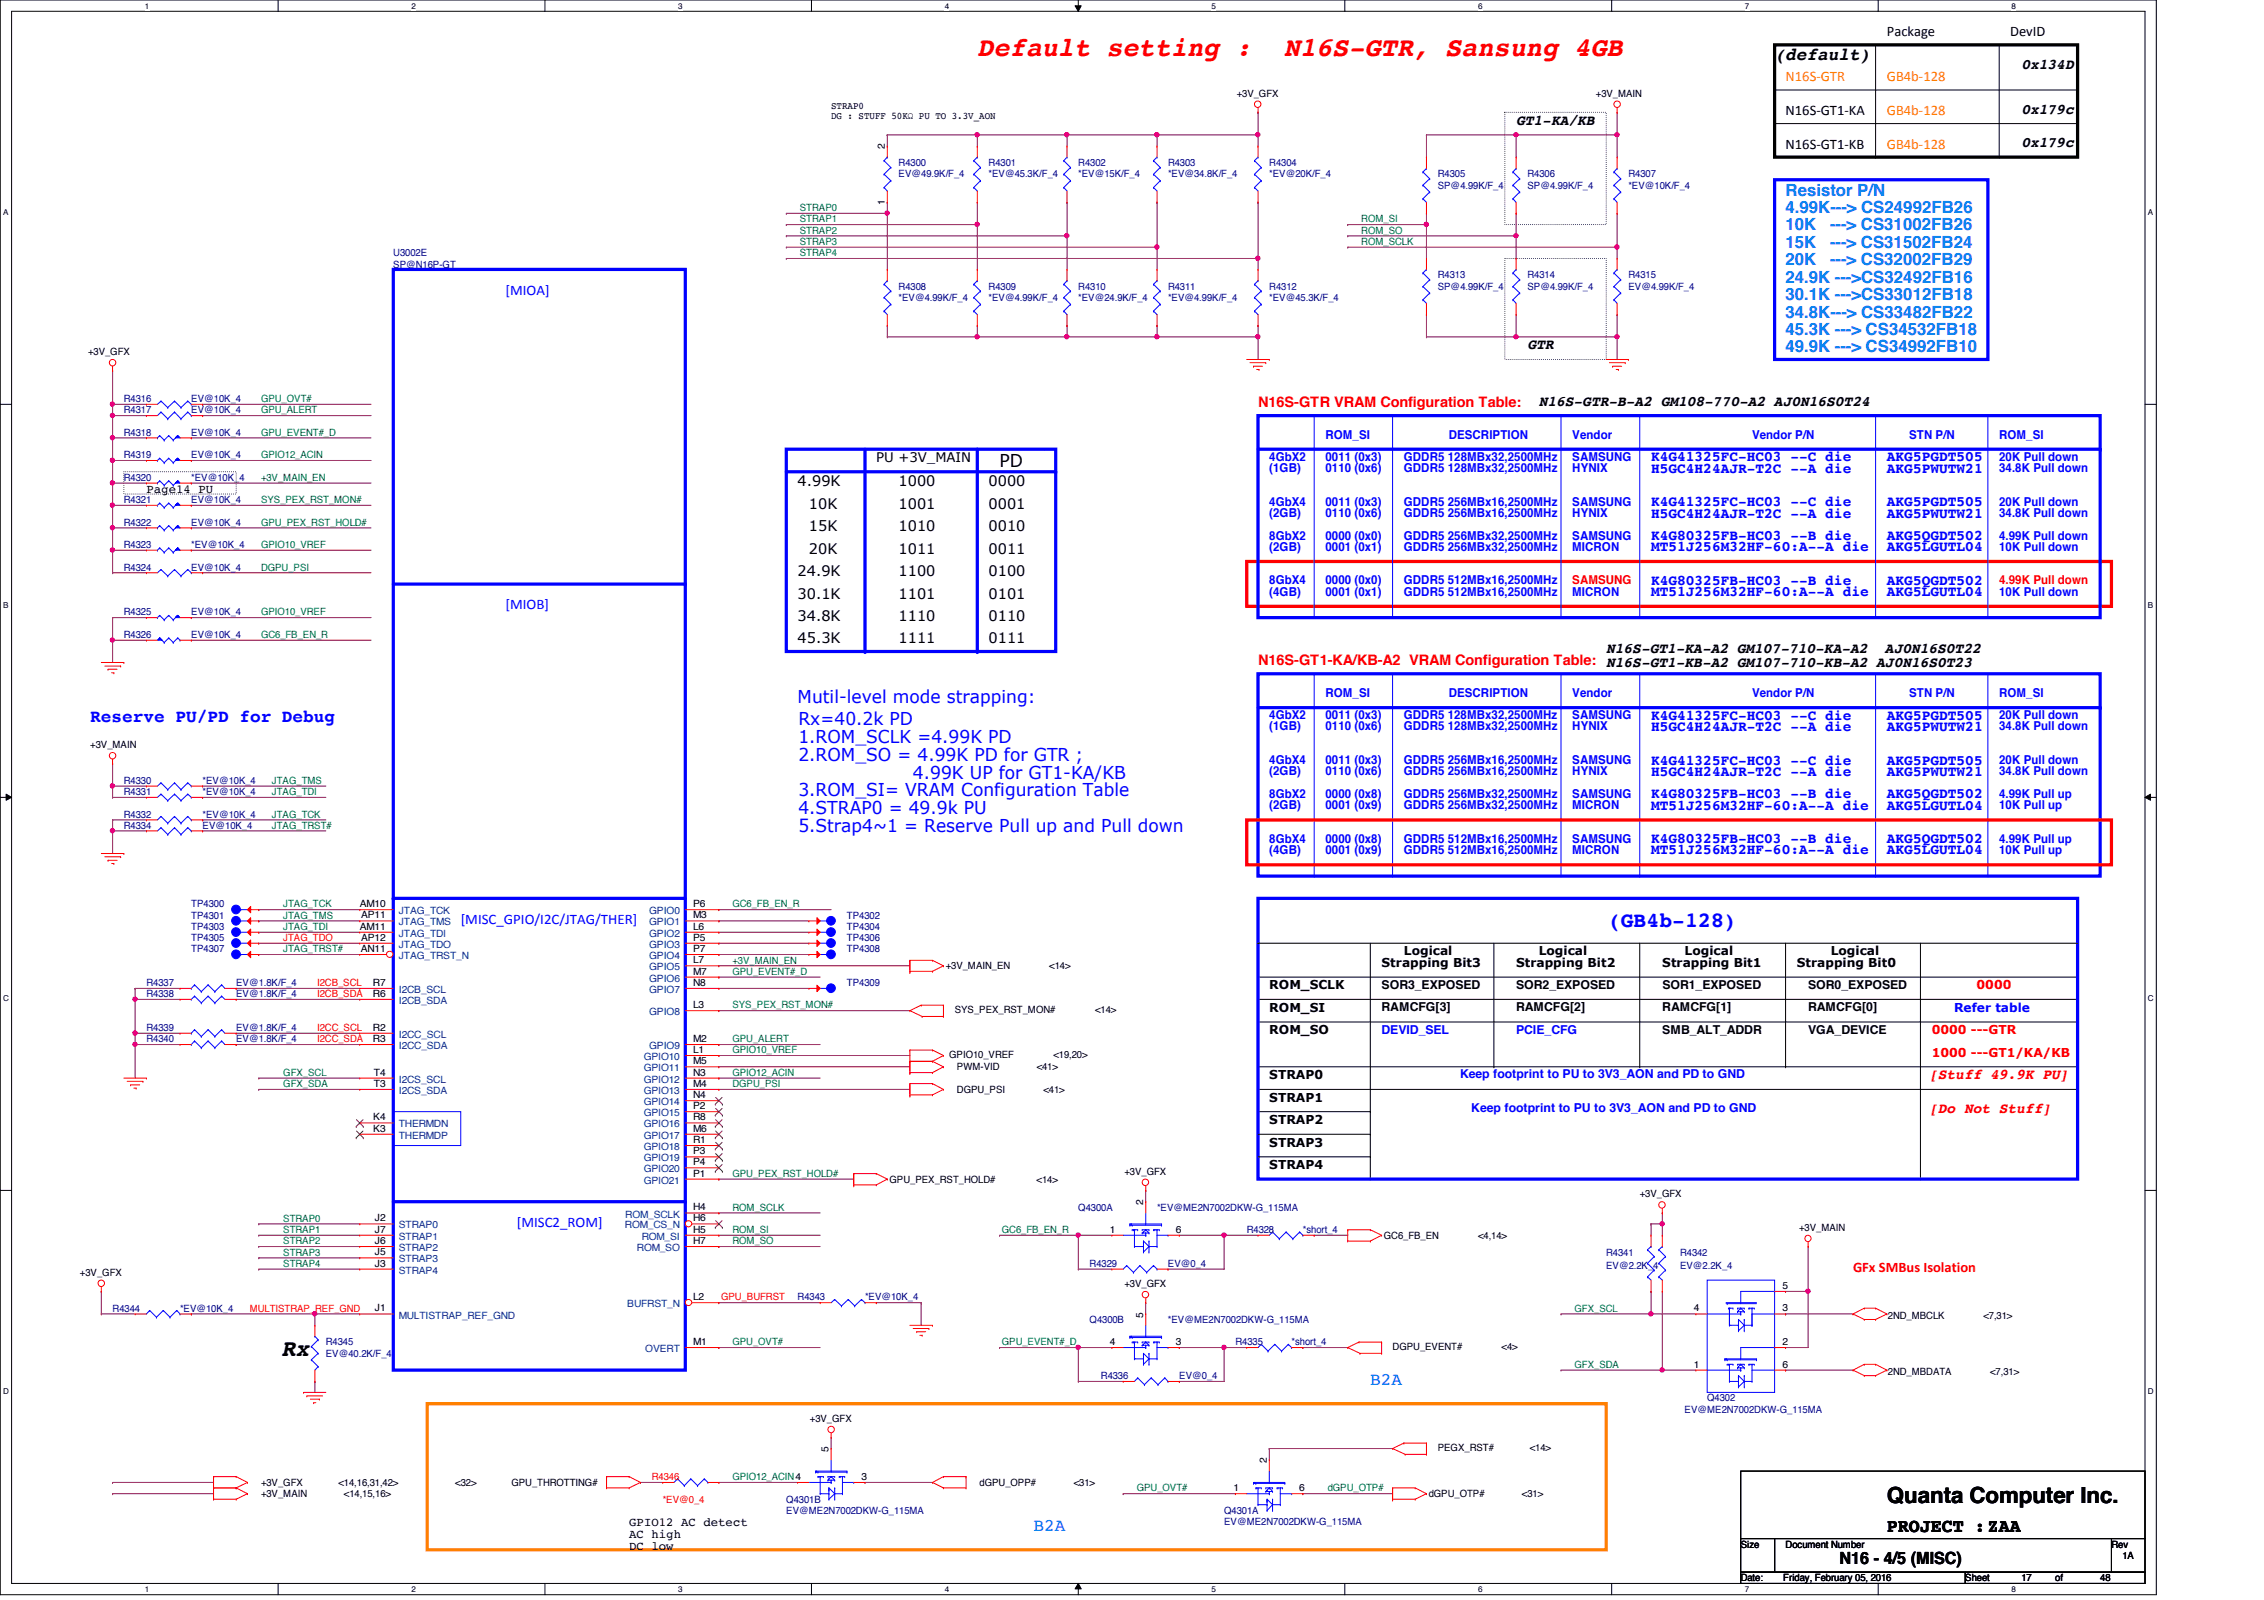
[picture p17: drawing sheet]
<svg xmlns="http://www.w3.org/2000/svg" width="297mm" height="210mm" viewBox="0 0 297 210" stroke-linecap="round" stroke-linejoin="round" font-family="sans-serif">
<defs><g id="words">
<g font-size="3.5" fill="#f00">
<text x="128.2" y="7.4">Default setting :</text>
<text x="168.4" y="7.4">N16S-GTR, Sansung 4GB</text>
</g>
<text font-size="3.1" x="36.9" y="177.9">Rx</text>
<text font-size="2.9" x="247.6" y="197.2">Quanta Computer Inc.</text>
<text font-size="2.8" fill="#00f" x="210.9" y="121.7">(GB4b-128)</text>
<text font-size="2.5" x="247.6" y="201">PROJECT :ZAA</text>
<g font-size="2.3">
<text x="232.8" y="7.8">(default)</text>
<text x="131.1" y="61.3">PD</text>
</g>
<g font-size="2.3" fill="#00f">
<text x="11.9" y="94.7">Reserve PU/PD for Debug</text>
<text x="104.6" y="92.2">Mutil-level mode strapping:</text>
<text x="104.7" y="95.2">Rx=40.2k PD</text>
<text x="104.7" y="97.5">1.ROM_SCLK =4.99K PD</text>
<text x="104.7" y="99.8">2.ROM_SO = 4.99K PD for GTR ;</text>
<text x="104.7" y="104.5">3.ROM_SI= VRAM Configuration Table</text>
<text x="104.7" y="106.8">4.STRAP0 = 49.9k PU</text>
<text x="119.8" y="102.2">4.99K UP for GT1-KA/KB</text>
<text x="104.7" y="109.1">5.Strap4~1 = Reserve Pull up and Pull down</text>
</g>
<g font-size="2.3" fill="#0080ff">
<text x="179.8" y="181.7">B2A</text>
<text x="135.6" y="200.8">B2A</text>
</g>
<g font-size="2.2" fill="#0080ff">
<text x="234.3" y="25.7">Resistor P/N</text>
<text x="234.3" y="27.9">4.99K---&gt; CS24992FB26</text>
<text x="234.3" y="30.2">10K</text>
<text x="234.3" y="32.5">15K</text>
<text x="234.3" y="34.8">20K</text>
<text x="240.1" y="30.2">---&gt; CS31002FB26</text>
<text x="240.1" y="32.5">---&gt; CS31502FB24</text>
<text x="240.1" y="34.8">---&gt; CS32002FB29</text>
<text x="234.3" y="37.1">24.9K ---&gt;CS32492FB16</text>
<text x="234.3" y="39.4">30.1K ---&gt;CS33012FB18</text>
<text x="234.3" y="41.7">34.8K---&gt; CS33482FB22</text>
<text x="234.3" y="43.9">45.3K ---&gt; CS34532FB18</text>
<text x="234.3" y="46.2">49.9K ---&gt; CS34992FB10</text>
</g>
<text font-size="2.2" x="241.3" y="205.2">N16 - 4/5 (MISC)</text>
<g font-size="1.9">
<text x="247.6" y="4.8">Package</text>
<text x="263.7" y="4.8">DevID</text>
<text x="265.2" y="9">0x134D</text>
<text x="198.9" y="16.4">GT1-KA/KB</text>
<text x="234.3" y="15.1">N16S-GT1-KA</text>
<text x="265.2" y="14.9">0x179c</text>
<text x="234.3" y="19.5">N16S-GT1-KB</text>
<text x="265.2" y="19.3">0x179c</text>
<text x="200.4" y="45.8">GTR</text>
<text x="201.9" y="53.2">N16S-GTR-B-A2 GM108-770-A2 AJ0N16S0T24</text>
<text x="104.6" y="63.8">4.99K</text>
<text x="117.9" y="63.8">1000</text>
<text x="129.7" y="63.8">0000</text>
<text x="106.1" y="69.7">15K</text>
<text x="106.1" y="66.7">10K</text>
<text x="117.9" y="66.7">1001</text>
<text x="117.9" y="69.7">1010</text>
<text x="129.7" y="69.7">0010</text>
<text x="129.7" y="66.7">0001</text>
<text x="104.6" y="75.6">24.9K</text>
<text x="106.1" y="72.6">20K</text>
<text x="117.9" y="75.6">1100</text>
<text x="117.9" y="72.6">1011</text>
<text x="129.7" y="72.6">0011</text>
<text x="129.7" y="75.6">0100</text>
<text x="104.6" y="81.4">34.8K</text>
<text x="104.6" y="78.5">30.1K</text>
<text x="117.9" y="81.4">1110</text>
<text x="117.9" y="78.5">1101</text>
<text x="129.7" y="78.5">0101</text>
<text x="129.7" y="81.4">0110</text>
<text x="104.6" y="84.4">45.3K</text>
<text x="117.9" y="84.4">1111</text>
<text x="129.7" y="84.4">0111</text>
<text x="210.7" y="85.6">N16S-GT1-KA-A2 GM107-710-KA-A2</text>
<text x="247.3" y="85.6">AJ0N16S0T22</text>
</g>
<g font-size="1.9" fill="#ff8000">
<text x="234.3" y="10.7">N16S-GTR</text>
<text x="247.6" y="10.7">GB4b-128</text>
<text x="247.6" y="15.1">GB4b-128</text>
<text x="247.6" y="19.5">GB4b-128</text>
</g>
<g font-size="1.9" fill="#00f">
<text x="66.3" y="38.7">[MIOA]</text>
<text x="216.6" y="60.5">K4G41325FC-HC03 --C die</text>
<text x="216.6" y="62">H5GC4H24AJR-T2C --A die</text>
<text x="247.6" y="60.5">AKG5PGDT505</text>
<text x="247.6" y="62">AKG5PWUTW21</text>
<text x="216.6" y="66.4">K4G41325FC-HC03 --C die</text>
<text x="216.6" y="67.9">H5GC4H24AJR-T2C --A die</text>
<text x="216.6" y="70.9">K4G80325FB-HC03 --B die</text>
<text x="247.6" y="66.4">AKG5PGDT505</text>
<text x="247.6" y="67.9">AKG5PWUTW21</text>
<text x="247.6" y="70.9">AKG5QGDT502</text>
<text x="216.6" y="76.8">K4G80325FB-HC03 --B die</text>
<text x="216.6" y="72.3">MT51J256M32HF-60:A--A die</text>
<text x="247.6" y="72.3">AKG5LGUTL04</text>
<text x="247.6" y="76.8">AKG5QGDT502</text>
<text x="66.3" y="79.9">[MIOB]</text>
<text x="216.6" y="78.2">MT51J256M32HF-60:A--A die</text>
<text x="247.6" y="78.2">AKG5LGUTL04</text>
<text x="216.6" y="94.4">K4G41325FC-HC03 --C die</text>
<text x="216.6" y="95.9">H5GC4H24AJR-T2C --A die</text>
<text x="247.6" y="94.4">AKG5PGDT505</text>
<text x="247.6" y="95.9">AKG5PWUTW21</text>
<text x="216.6" y="100.3">K4G41325FC-HC03 --C die</text>
<text x="216.6" y="101.8">H5GC4H24AJR-T2C --A die</text>
<text x="247.6" y="100.3">AKG5PGDT505</text>
<text x="247.6" y="101.8">AKG5PWUTW21</text>
<text x="216.6" y="104.7">K4G80325FB-HC03 --B die</text>
<text x="216.6" y="106.2">MT51J256M32HF-60:A--A die</text>
<text x="247.6" y="104.7">AKG5QGDT502</text>
<text x="247.6" y="106.2">AKG5LGUTL04</text>
<text x="216.6" y="110.6">K4G80325FB-HC03 --B die</text>
<text x="216.6" y="112.1">MT51J256M32HF-60:A--A die</text>
<text x="247.6" y="110.6">AKG5QGDT502</text>
<text x="247.6" y="112.1">AKG5LGUTL04</text>
<text x="60.4" y="121.2">[MISC_GPIO/I2C/JTAG/THER]</text>
<text x="67.8" y="161">[MISC2_ROM]</text>
</g>
<g font-size="1.9" fill="#f00">
<text x="165.1" y="53.3">N16S-GTR VRAM Configuration Table:</text>
<text x="165.1" y="87.2">N16S-GT1-KA/KB-A2 VRAM Configuration Table: N16S-GT1-KB-A2 GM107-710-KB-A2 AJ0N16S0T23</text>
<text x="253.1" y="141.6">[Stuff 49.9K PU]</text>
<text x="253.1" y="146">[Do Not Stuff]</text>
<text x="243.1" y="166.8">GFx SMBus Isolation</text>
</g>
<text font-size="1.7" x="115" y="60.7">PU +3V_MAIN</text>
<g font-size="1.6" fill="#00f">
<text x="173.9" y="57.5">ROM_SI</text>
<text x="190.1" y="57.5">DESCRIPTION</text>
<text x="206.3" y="57.5">Vendor</text>
<text x="229.9" y="57.5">Vendor P/N</text>
<text x="250.5" y="57.5">STN P/N</text>
<text x="262.3" y="57.5">ROM_SI</text>
<text x="166.5" y="61.9">(1GB)</text>
<text x="166.5" y="60.5">4GbX2</text>
<text x="173.9" y="60.5">0011 (0x3)</text>
<text x="173.9" y="61.9">0110 (0x6)</text>
<text x="184.2" y="60.5">GDDR5 128MBx32,2500MHz</text>
<text x="184.2" y="61.9">GDDR5 128MBx32,2500MHz</text>
<text x="206.3" y="60.5">SAMSUNG</text>
<text x="206.3" y="61.9">HYNIX</text>
<text x="262.3" y="60.5">20K Pull down</text>
<text x="262.3" y="61.9">34.8K Pull down</text>
<text x="166.5" y="67.8">(2GB)</text>
<text x="166.5" y="70.8">8GbX2</text>
<text x="166.5" y="66.3">4GbX4</text>
<text x="173.9" y="66.3">0011 (0x3)</text>
<text x="173.9" y="67.8">0110 (0x6)</text>
<text x="173.9" y="70.8">0000 (0x0)</text>
<text x="184.2" y="70.8">GDDR5 256MBx32,2500MHz</text>
<text x="184.2" y="66.3">GDDR5 256MBx16,2500MHz</text>
<text x="184.2" y="67.8">GDDR5 256MBx16,2500MHz</text>
<text x="206.3" y="66.3">SAMSUNG</text>
<text x="206.3" y="67.8">HYNIX</text>
<text x="206.3" y="70.8">SAMSUNG</text>
<text x="262.3" y="66.3">20K Pull down</text>
<text x="262.3" y="67.8">34.8K Pull down</text>
<text x="262.3" y="70.8">4.99K Pull down</text>
<text x="166.5" y="76.7">8GbX4</text>
<text x="166.5" y="72.3">(2GB)</text>
<text x="173.9" y="76.7">0000 (0x0)</text>
<text x="173.9" y="72.3">0001 (0x1)</text>
<text x="184.2" y="72.3">GDDR5 256MBx32,2500MHz</text>
<text x="184.2" y="76.7">GDDR5 512MBx16,2500MHz</text>
<text x="206.3" y="72.3">MICRON</text>
<text x="262.3" y="72.3">10K Pull down</text>
<text x="166.5" y="78.1">(4GB)</text>
<text x="173.9" y="78.1">0001 (0x1)</text>
<text x="184.2" y="78.1">GDDR5 512MBx16,2500MHz</text>
<text x="206.3" y="78.1">MICRON</text>
<text x="262.3" y="78.1">10K Pull down</text>
<text x="166.5" y="95.8">(1GB)</text>
<text x="166.5" y="94.4">4GbX2</text>
<text x="173.9" y="91.4">ROM_SI</text>
<text x="173.9" y="94.4">0011 (0x3)</text>
<text x="173.9" y="95.8">0110 (0x6)</text>
<text x="184.2" y="95.8">GDDR5 128MBx32,2500MHz</text>
<text x="184.2" y="94.4">GDDR5 128MBx32,2500MHz</text>
<text x="190.1" y="91.4">DESCRIPTION</text>
<text x="206.3" y="91.4">Vendor</text>
<text x="206.3" y="94.4">SAMSUNG</text>
<text x="206.3" y="95.8">HYNIX</text>
<text x="229.9" y="91.4">Vendor P/N</text>
<text x="250.5" y="91.4">STN P/N</text>
<text x="262.3" y="94.4">20K Pull down</text>
<text x="262.3" y="95.8">34.8K Pull down</text>
<text x="262.3" y="91.4">ROM_SI</text>
<text x="166.5" y="101.7">(2GB)</text>
<text x="166.5" y="100.2">4GbX4</text>
<text x="173.9" y="100.2">0011 (0x3)</text>
<text x="173.9" y="101.7">0110 (0x6)</text>
<text x="184.2" y="100.2">GDDR5 256MBx16,2500MHz</text>
<text x="184.2" y="101.7">GDDR5 256MBx16,2500MHz</text>
<text x="206.3" y="100.2">SAMSUNG</text>
<text x="206.3" y="101.7">HYNIX</text>
<text x="262.3" y="100.2">20K Pull down</text>
<text x="262.3" y="101.7">34.8K Pull down</text>
<text x="166.5" y="104.6">8GbX2</text>
<text x="166.5" y="106.1">(2GB)</text>
<text x="173.9" y="106.1">0001 (0x9)</text>
<text x="173.9" y="104.6">0000 (0x8)</text>
<text x="184.2" y="104.6">GDDR5 256MBx32,2500MHz</text>
<text x="184.2" y="106.1">GDDR5 256MBx32,2500MHz</text>
<text x="206.3" y="106.1">MICRON</text>
<text x="206.3" y="104.6">SAMSUNG</text>
<text x="262.3" y="104.6">4.99K Pull up</text>
<text x="262.3" y="106.1">10K Pull up</text>
<text x="166.5" y="110.5">8GbX4</text>
<text x="166.5" y="112">(4GB)</text>
<text x="173.9" y="110.5">0000 (0x8)</text>
<text x="173.9" y="112">0001 (0x9)</text>
<text x="184.2" y="110.5">GDDR5 512MBx16,2500MHz</text>
<text x="184.2" y="112">GDDR5 512MBx16,2500MHz</text>
<text x="206.3" y="110.5">SAMSUNG</text>
<text x="206.3" y="112">MICRON</text>
<text x="262.3" y="110.5">4.99K Pull up</text>
<text x="262.3" y="112">10K Pull up</text>
<text x="181.3" y="135.6">DEVID_SEL</text>
<text x="198.9" y="135.6">PCIE_CFG</text>
<text x="256.4" y="132.7">Refer table</text>
<text x="191.6" y="141.5">Keep footprint to PU to 3V3_AON and PD to GND</text>
<text x="193" y="145.9">Keep footprint to PU to 3V3_AON and PD to GND</text>
</g>
<g font-size="1.6">
<text x="19.2" y="64.6">Page14 PU</text>
<text x="184.2" y="125.3">Logical</text>
<text x="201.9" y="125.3">Logical</text>
<text x="221" y="125.3">Logical</text>
<text x="240.2" y="125.3">Logical</text>
<text x="166.5" y="129.8">ROM_SCLK</text>
<text x="181.3" y="129.7">SOR3_EXPOSED</text>
<text x="181.3" y="126.8">Strapping Bit3</text>
<text x="198.9" y="129.7">SOR2_EXPOSED</text>
<text x="198.9" y="126.8">Strapping Bit2</text>
<text x="218.1" y="126.8">Strapping Bit1</text>
<text x="218.1" y="129.7">SOR1_EXPOSED</text>
<text x="235.8" y="126.8">Strapping Bit0</text>
<text x="237.2" y="129.7">SOR0_EXPOSED</text>
<text x="166.5" y="135.7">ROM_SO</text>
<text x="166.5" y="132.7">ROM_SI</text>
<text x="181.3" y="132.6">RAMCFG[3]</text>
<text x="198.9" y="132.6">RAMCFG[2]</text>
<text x="218.1" y="132.6">RAMCFG[1]</text>
<text x="218.1" y="135.6">SMB_ALT_ADDR</text>
<text x="237.2" y="132.6">RAMCFG[0]</text>
<text x="237.2" y="135.6">VGA_DEVICE</text>
<text x="166.5" y="141.6">STRAP0</text>
<text x="166.5" y="144.5">STRAP1</text>
<text x="166.5" y="147.4">STRAP2</text>
<text x="166.5" y="150.4">STRAP3</text>
<text x="166.5" y="153.4">STRAP4</text>
<text x="82.5" y="200.2">GPIO12 AC detect</text>
<text x="82.5" y="201.8">AC high</text>
<text x="82.5" y="203.4">DC low</text>
</g>
<g font-size="1.6" fill="#f00">
<text x="206.3" y="76.7">SAMSUNG</text>
<text x="262.3" y="76.7">4.99K Pull down</text>
<text x="259.3" y="129.8">0000</text>
<text x="253.4" y="135.7">0000 ---GTR</text>
<text x="253.4" y="138.6">1000 ---GT1/KA/KB</text>
</g>
<g font-size="1.3">
<text x="109" y="14.3">STRAP0</text>
<text x="109" y="15.6">DG : STUFF 50KΩ PU TO 3.3V_AON</text>
<text x="162.3" y="12.7">+3V_GFX</text>
<text x="209.4" y="12.7">+3V_MAIN</text>
<text x="116.1" y="19.6" transform="rotate(-90 116.1 19.6)">2</text>
<text x="116.1" y="26.8" transform="rotate(-90 116.1 26.8)">1</text>
<text x="11.6" y="46.6">+3V_GFX</text>
<text x="11.9" y="98.1">+3V_MAIN</text>
<text x="47.2" y="119">AM10</text>
<text x="90.9" y="119">P6</text>
<text x="47.2" y="122">AM11</text>
<text x="47.3" y="124.9">AN11</text>
<text x="47.4" y="120.5">AP11</text>
<text x="47.4" y="123.4">AP12</text>
<text x="90.9" y="120.5">M3</text>
<text x="90.9" y="122">L6</text>
<text x="90.9" y="123.4">P5</text>
<text x="90.9" y="124.9">P7</text>
<text x="48.9" y="129.3">R7</text>
<text x="48.9" y="130.8">R6</text>
<text x="90.9" y="126.4">L7</text>
<text x="90.9" y="127.8">M7</text>
<text x="90.9" y="129.3">N8</text>
<text x="124.1" y="127.2">+3V_MAIN_EN</text>
<text x="137.7" y="127.2">&lt;14&gt;</text>
<text x="48.9" y="135.2">R2</text>
<text x="48.9" y="136.7">R3</text>
<text x="90.9" y="132.2">L3</text>
<text x="90.9" y="136.7">M2</text>
<text x="125.3" y="132.9">SYS_PEX_RST_MON#</text>
<text x="143.7" y="132.9">&lt;14&gt;</text>
<text x="49.1" y="141.1">T4</text>
<text x="49.1" y="142.6">T3</text>
<text x="90.9" y="138.1">L1</text>
<text x="90.9" y="139.6">M5</text>
<text x="90.9" y="141.1">N3</text>
<text x="90.9" y="142.6">M4</text>
<text x="124.5" y="138.8">GPIO10_VREF</text>
<text x="125.6" y="143.3">DGPU_PSI</text>
<text x="125.6" y="140.4">PWM-VID</text>
<text x="136" y="140.4">&lt;41&gt;</text>
<text x="136.9" y="143.3">&lt;41&gt;</text>
<text x="138.2" y="138.8">&lt;19,20&gt;</text>
<text x="49" y="147">K4</text>
<text x="49" y="148.5">K3</text>
<text x="90.9" y="144.1">N4</text>
<text x="90.9" y="145.5">P2</text>
<text x="90.9" y="147">R8</text>
<text x="90.9" y="148.5">M6</text>
<text x="90.9" y="149.9">R1</text>
<text x="90.9" y="151.4">P3</text>
<text x="90.9" y="152.9">P4</text>
<text x="90.9" y="154.3">P1</text>
<text x="116.7" y="155.2">GPU_PEX_RST_HOLD#</text>
<text x="136" y="155.2">&lt;14&gt;</text>
<text x="147.5" y="154.1">+3V_GFX</text>
<text x="49.2" y="160.2">J2</text>
<text x="49.2" y="161.7">J7</text>
<text x="90.9" y="158.8">H4</text>
<text x="90.9" y="160.2">H6</text>
<text x="90.9" y="161.7">H5</text>
<text x="145.6" y="161.7">1</text>
<text x="150" y="158.1" transform="rotate(-90 150 158.1)">2</text>
<text x="154.3" y="161.7">6</text>
<text x="215.1" y="157.1">+3V_GFX</text>
<text x="236" y="161.5">+3V_MAIN</text>
<text x="10.5" y="167.4">+3V_GFX</text>
<text x="49.2" y="163.2">J6</text>
<text x="49.2" y="164.7">J5</text>
<text x="49.2" y="166.2">J3</text>
<text x="90.9" y="163.2">H7</text>
<text x="181.6" y="162.5">GC6_FB_EN</text>
<text x="193.9" y="162.5">&lt;4,14&gt;</text>
<text x="49.2" y="172">J1</text>
<text x="90.9" y="170.6">L2</text>
<text x="147.5" y="168.8">+3V_GFX</text>
<text x="150" y="172.8" transform="rotate(-90 150 172.8)">5</text>
<text x="222.2" y="172">4</text>
<text x="233.8" y="169.1">5</text>
<text x="233.8" y="172">3</text>
<text x="247.7" y="173">2ND_MBCLK</text>
<text x="260.2" y="173">&lt;7,31&gt;</text>
<text x="90.9" y="176.4">M1</text>
<text x="145.6" y="176.4">4</text>
<text x="154.3" y="176.4">3</text>
<text x="182.7" y="177.1">DGPU_EVENT#</text>
<text x="197" y="177.1">&lt;4&gt;</text>
<text x="222.2" y="179.4">1</text>
<text x="233.8" y="179.4">6</text>
<text x="233.8" y="176.4">2</text>
<text x="247.7" y="180.3">2ND_MBDATA</text>
<text x="261.1" y="180.3">&lt;7,31&gt;</text>
<text x="106.3" y="186.5">+3V_GFX</text>
<text x="108.7" y="190.5" transform="rotate(-90 108.7 190.5)">5</text>
<text x="166.2" y="192" transform="rotate(-90 166.2 192)">2</text>
<text x="188.6" y="190.4">PEGX_RST#</text>
<text x="200.7" y="190.4">&lt;14&gt;</text>
<text x="34.2" y="194.9">+3V_GFX</text>
<text x="34.2" y="196.4">+3V_MAIN</text>
<text x="44.4" y="194.9">&lt;14,16,31,42&gt;</text>
<text x="45.1" y="196.4">&lt;14,15,16&gt;</text>
<text x="59.7" y="194.9">&lt;32&gt;</text>
<text x="67.1" y="194.9">GPU_THROTTING#</text>
<text x="113" y="194.1">3</text>
<text x="128.5" y="194.9">dGPU_OPP#</text>
<text x="140.9" y="194.9">&lt;31&gt;</text>
<text x="161.8" y="195.6">1</text>
<text x="170.5" y="195.6">6</text>
<text x="187.4" y="196.4">dGPU_OTP#</text>
<text x="199.7" y="196.4">&lt;31&gt;</text>
<text x="228.4" y="203">Size</text>
<text x="234.3" y="203">Document Number</text>
<text x="277" y="203">Rev</text>
<text x="228.4" y="207.4">Date:</text>
<text x="234" y="207.4">Friday, February 05, 2016</text>
<text x="257.8" y="207.4">Sheet</text>
<text x="265.2" y="207.4">17</text>
<text x="269.7" y="207.4">of</text>
<text x="275.5" y="207.4">48</text>
<text x="278.5" y="204.5">1A</text>
</g>
<g font-size="1.3" fill="#000080">
<text x="117.9" y="21.8">R4300</text>
<text x="117.9" y="23.3">EV@49.9K/F_4</text>
<text x="129.7" y="21.8">R4301</text>
<text x="129.7" y="23.3">*EV@45.3K/F_4</text>
<text x="141.5" y="21.8">R4302</text>
<text x="141.5" y="23.3">*EV@15K/F_4</text>
<text x="153.2" y="21.8">R4303</text>
<text x="153.2" y="23.3">*EV@34.8K/F_4</text>
<text x="166.5" y="21.8">R4304</text>
<text x="166.5" y="23.3">*EV@20K/F_4</text>
<text x="188.6" y="23.3">R4305</text>
<text x="200.4" y="23.3">R4306</text>
<text x="213.7" y="23.3">R4307</text>
<text x="188.6" y="24.8">SP@4.99K/F_4</text>
<text x="200.4" y="24.8">SP@4.99K/F_4</text>
<text x="213.7" y="24.8">*EV@10K/F_4</text>
<text x="51.6" y="33.6">U3002E</text>
<text x="51.6" y="35.1">SP@N16P-GT</text>
<text x="117.9" y="38">R4308</text>
<text x="117.9" y="39.5">*EV@4.99K/F_4</text>
<text x="129.7" y="38">R4309</text>
<text x="129.7" y="39.5">*EV@4.99K/F_4</text>
<text x="141.5" y="38">R4310</text>
<text x="141.5" y="39.5">*EV@24.9K/F_4</text>
<text x="153.2" y="38">R4311</text>
<text x="153.2" y="39.5">*EV@4.99K/F_4</text>
<text x="166.5" y="38">R4312</text>
<text x="166.5" y="39.5">*EV@45.3K/F_4</text>
<text x="188.6" y="36.5">R4313</text>
<text x="188.6" y="38">SP@4.99K/F_4</text>
<text x="200.4" y="36.5">R4314</text>
<text x="200.4" y="38">SP@4.99K/F_4</text>
<text x="213.7" y="36.5">R4315</text>
<text x="213.7" y="38">EV@4.99K/F_4</text>
<text x="16.3" y="52.7">R4316</text>
<text x="25.1" y="52.7">EV@10K_4</text>
<text x="16.3" y="57.2">R4318</text>
<text x="16.3" y="54.2">R4317</text>
<text x="25.1" y="57.2">EV@10K_4</text>
<text x="25.1" y="54.2">EV@10K_4</text>
<text x="16.3" y="60.1">R4319</text>
<text x="16.3" y="66">R4321</text>
<text x="16.3" y="63.1">R4320</text>
<text x="25.1" y="60.1">EV@10K_4</text>
<text x="25.1" y="66">EV@10K_4</text>
<text x="25.1" y="63.1">*EV@10K_4</text>
<text x="16.3" y="69">R4322</text>
<text x="16.3" y="71.9">R4323</text>
<text x="25.1" y="69">EV@10K_4</text>
<text x="25.1" y="71.9">*EV@10K_4</text>
<text x="16.3" y="74.8">R4324</text>
<text x="25.1" y="74.8">EV@10K_4</text>
<text x="16.3" y="80.7">R4325</text>
<text x="16.3" y="83.7">R4326</text>
<text x="25.1" y="80.7">EV@10K_4</text>
<text x="25.1" y="83.7">EV@10K_4</text>
<text x="16.3" y="107.3">R4332</text>
<text x="16.3" y="104.3">R4331</text>
<text x="16.3" y="102.8">R4330</text>
<text x="26.6" y="107.3">*EV@10K_4</text>
<text x="26.6" y="104.3">*EV@10K_4</text>
<text x="26.6" y="102.8">*EV@10K_4</text>
<text x="16.3" y="108.8">R4334</text>
<text x="26.6" y="108.8">EV@10K_4</text>
<text x="25.1" y="119">TP4300</text>
<text x="25.1" y="123.5">TP4305</text>
<text x="25.1" y="124.9">TP4307</text>
<text x="25.1" y="120.5">TP4301</text>
<text x="25.1" y="122">TP4303</text>
<text x="111.1" y="123.5">TP4306</text>
<text x="111.1" y="122">TP4304</text>
<text x="111.1" y="124.9">TP4308</text>
<text x="111.1" y="120.5">TP4302</text>
<text x="19.2" y="130.9">R4338</text>
<text x="19.2" y="129.4">R4337</text>
<text x="31" y="130.9">EV@1.8K/F_4</text>
<text x="31" y="129.4">EV@1.8K/F_4</text>
<text x="111.1" y="129.4">TP4309</text>
<text x="19.2" y="135.3">R4339</text>
<text x="19.2" y="136.7">R4340</text>
<text x="31" y="135.3">EV@1.8K/F_4</text>
<text x="31" y="136.7">EV@1.8K/F_4</text>
<text x="141.5" y="158.8">Q4300A</text>
<text x="151.8" y="158.8">*EV@ME2N7002DKW-G_115MA</text>
<text x="163.6" y="161.8">R4328</text>
<text x="170.9" y="161.8">*short_4</text>
<text x="143" y="166.2">R4329</text>
<text x="153.2" y="166.2">EV@0_4</text>
<text x="210.7" y="164.7">R4341</text>
<text x="210.7" y="166.5">EV@2.2K_4</text>
<text x="220.4" y="164.7">R4342</text>
<text x="220.4" y="166.5">EV@2.2K_4</text>
<text x="14.8" y="172.1">R4344</text>
<text x="23.6" y="172.1">*EV@10K_4</text>
<text x="104.6" y="170.6">R4343</text>
<text x="113.5" y="170.6">*EV@10K_4</text>
<text x="143" y="173.6">Q4300B</text>
<text x="153.2" y="173.6">*EV@ME2N7002DKW-G_115MA</text>
<text x="42.8" y="176.5">R4345</text>
<text x="42.8" y="178">EV@40.2K/F_4</text>
<text x="162.1" y="176.5">R4335</text>
<text x="169.5" y="176.5">*short_4</text>
<text x="144.4" y="180.9">R4336</text>
<text x="154.7" y="180.9">EV@0_4</text>
<text x="221" y="185.3">EV@ME2N7002DKW-G_115MA</text>
<text x="224" y="183.9">Q4302</text>
<text x="103.2" y="197.1">Q4301B</text>
<text x="103.2" y="198.6">EV@ME2N7002DKW-G_115MA</text>
<text x="160.6" y="198.6">Q4301A</text>
<text x="160.6" y="200.1">EV@ME2N7002DKW-G_115MA</text>
</g>
<g font-size="1.3" fill="#008000">
<text x="104.9" y="27.7">STRAP0</text>
<text x="104.9" y="29.2">STRAP1</text>
<text x="178.6" y="29.2">ROM_SI</text>
<text x="104.9" y="32.1">STRAP3</text>
<text x="104.9" y="30.6">STRAP2</text>
<text x="104.9" y="33.6">STRAP4</text>
<text x="178.6" y="32.1">ROM_SCLK</text>
<text x="178.6" y="30.6">ROM_SO</text>
<text x="34.2" y="52.7">GPU_OVT#</text>
<text x="34.2" y="54.2">GPU_ALERT</text>
<text x="34.2" y="57.1">GPU_EVENT#_D</text>
<text x="34.2" y="60.1">GPIO12_ACIN</text>
<text x="34.2" y="63.1">+3V_MAIN_EN</text>
<text x="34.2" y="66">SYS_PEX_RST_MON#</text>
<text x="34.2" y="71.9">GPIO10_VREF</text>
<text x="34.2" y="69">GPU_PEX_RST_HOLD#</text>
<text x="34.2" y="74.8">DGPU_PSI</text>
<text x="34.2" y="80.7">GPIO10_VREF</text>
<text x="34.2" y="83.7">GC6_FB_EN_R</text>
<text x="35.7" y="102.8">JTAG_TMS</text>
<text x="35.7" y="104.3">JTAG_TDI</text>
<text x="35.7" y="107.3">JTAG_TCK</text>
<text x="35.7" y="108.7">JTAG_TRST#</text>
<text x="37.2" y="119">JTAG_TCK</text>
<text x="96.1" y="119">GC6_FB_EN_R</text>
<text x="37.2" y="124.9">JTAG_TRST#</text>
<text x="37.2" y="120.5">JTAG_TMS</text>
<text x="37.2" y="122">JTAG_TDI</text>
<text x="96.1" y="127.9">GPU_EVENT#_D</text>
<text x="96.1" y="126.4">+3V_MAIN_EN</text>
<text x="96.1" y="136.7">GPU_ALERT</text>
<text x="96.1" y="132.3">SYS_PEX_RST_MON#</text>
<text x="37.2" y="142.6">GFX_SDA</text>
<text x="37.2" y="141.1">GFX_SCL</text>
<text x="96.1" y="141.1">GPIO12_ACIN</text>
<text x="96.1" y="142.6">DGPU_PSI</text>
<text x="96.1" y="138.2">GPIO10_VREF</text>
<text x="96.1" y="154.4">GPU_PEX_RST_HOLD#</text>
<text x="37.2" y="161.8">STRAP1</text>
<text x="37.2" y="160.3">STRAP0</text>
<text x="96.1" y="158.8">ROM_SCLK</text>
<text x="96.1" y="161.8">ROM_SI</text>
<text x="131.4" y="161.8">GC6_FB_EN_R</text>
<text x="37.2" y="166.2">STRAP4</text>
<text x="37.2" y="164.7">STRAP3</text>
<text x="37.2" y="163.2">STRAP2</text>
<text x="96.1" y="163.2">ROM_SO</text>
<text x="206.6" y="172.1">GFX_SCL</text>
<text x="96.1" y="176.5">GPU_OVT#</text>
<text x="131.4" y="176.5">GPU_EVENT#_D</text>
<text x="206.6" y="179.5">GFX_SDA</text>
<text x="96.1" y="194.2">GPIO12_ACIN4</text>
<text x="149.1" y="195.7">GPU_OVT#</text>
<text x="174.2" y="195.7">dGPU_OTP#</text>
</g>
<g font-size="1.3" fill="#004080">
<text x="52.3" y="119.9">JTAG_TCK</text>
<text x="85.2" y="119.9">GPIO0</text>
<text x="52.3" y="121.4">JTAG_TMS</text>
<text x="52.3" y="122.9">JTAG_TDI</text>
<text x="52.3" y="124.3">JTAG_TDO</text>
<text x="52.3" y="125.8">JTAG_TRST_N</text>
<text x="85.2" y="121.4">GPIO1</text>
<text x="85.2" y="122.9">GPIO2</text>
<text x="85.2" y="124.3">GPIO3</text>
<text x="85.2" y="125.8">GPIO4</text>
<text x="52.3" y="130.3">I2CB_SCL</text>
<text x="52.3" y="131.7">I2CB_SDA</text>
<text x="85.2" y="127.3">GPIO5</text>
<text x="85.2" y="128.8">GPIO6</text>
<text x="85.2" y="130.3">GPIO7</text>
<text x="52.3" y="136.1">I2CC_SCL</text>
<text x="52.3" y="137.6">I2CC_SDA</text>
<text x="85.2" y="133.2">GPIO8</text>
<text x="85.2" y="137.6">GPIO9</text>
<text x="52.3" y="142">I2CS_SCL</text>
<text x="52.3" y="143.5">I2CS_SDA</text>
<text x="84.5" y="139.1">GPIO10</text>
<text x="84.5" y="140.5">GPIO11</text>
<text x="84.5" y="142">GPIO12</text>
<text x="84.5" y="143.5">GPIO13</text>
<text x="52.3" y="147.9">THERMDN</text>
<text x="52.3" y="149.4">THERMDP</text>
<text x="84.5" y="145">GPIO14</text>
<text x="84.5" y="146.4">GPIO15</text>
<text x="84.5" y="147.9">GPIO16</text>
<text x="84.5" y="149.4">GPIO17</text>
<text x="84.5" y="150.9">GPIO18</text>
<text x="84.5" y="152.4">GPIO19</text>
<text x="84.5" y="153.8">GPIO20</text>
<text x="84.5" y="155.3">GPIO21</text>
<text x="52.3" y="161.2">STRAP0</text>
<text x="82" y="161.2">ROM_CS_N</text>
<text x="82" y="159.7">ROM_SCLK</text>
<text x="52.3" y="162.6">STRAP1</text>
<text x="52.3" y="164.1">STRAP2</text>
<text x="52.3" y="165.6">STRAP3</text>
<text x="52.3" y="167.1">STRAP4</text>
<text x="83.6" y="164.1">ROM_SO</text>
<text x="84.2" y="162.6">ROM_SI</text>
<text x="52.3" y="173">MULTISTRAP_REF_GND</text>
<text x="82.3" y="171.5">BUFRST_N</text>
<text x="84.7" y="177.4">OVERT</text>
</g>
<g font-size="1.3" fill="#f00">
<text x="37.2" y="123.4">JTAG_TDO</text>
<text x="41.6" y="129.4">I2CB_SCL</text>
<text x="41.6" y="130.8">I2CB_SDA</text>
<text x="41.6" y="135.3">I2CC_SCL</text>
<text x="41.6" y="136.7">I2CC_SDA</text>
<text x="32.8" y="172.1">MULTISTRAP_REF_GND</text>
<text x="94.6" y="170.6">GPU_BUFRST</text>
<text x="85.5" y="194.2">R4346</text>
<text x="86.9" y="197.1">*EV@0_4</text>
</g>
<g font-size="1.1">
<text x="19" y="1.1">1</text>
<text x="54" y="1.1">2</text>
<text x="89" y="1.1">3</text>
<text x="123.9" y="1.1">4</text>
<text x="159" y="1.1">5</text>
<text x="193.9" y="1.1">6</text>
<text x="228.9" y="1.1">7</text>
<text x="263.9" y="1.1">8</text>
<text x=".4" y="28.2">A</text>
<text x="281.8" y="28.2">A</text>
<text x=".4" y="79.8">B</text>
<text x="281.8" y="79.8">B</text>
<text x=".4" y="131.4">C</text>
<text x="281.8" y="131.4">C</text>
<text x=".4" y="182.9">D</text>
<text x="281.8" y="182.9">D</text>
<text x="19" y="208.9">1</text>
<text x="54" y="208.9">2</text>
<text x="89" y="208.9">3</text>
<text x="123.9" y="208.9">4</text>
<text x="159" y="208.9">5</text>
<text x="193.9" y="208.9">6</text>
<text x="228.9" y="208.9">7</text>
<text x="263.9" y="208.9">8</text>
</g>
</g></defs>
<path d="M0 0h282.9v209.2h-282.9zM1.5 1.5h279.9v206.2h-279.9z" fill="none" stroke="#000" stroke-width=".13"/>
<g fill="#fff">
<path d="M19 .2h.6v1.2h-.6z"/>
<path d="M19 207.9h.6v1.2h-.6z"/>
</g>
<path d="M36.5 0v1.5M36.5 207.7v1.5" fill="none" stroke="#000" stroke-width=".13"/>
<g fill="#fff">
<path d="M54 .2h.6v1.2h-.6z"/>
<path d="M54 207.9h.6v1.2h-.6z"/>
</g>
<path d="M71.5 0v1.5M71.5 207.7v1.5" fill="none" stroke="#000" stroke-width=".13"/>
<g fill="#fff">
<path d="M89 .2h.6v1.2h-.6z"/>
<path d="M89 207.9h.6v1.2h-.6z"/>
</g>
<path d="M106.5 0v1.5M106.5 207.7v1.5" fill="none" stroke="#000" stroke-width=".13"/>
<g fill="#fff">
<path d="M123.9 .2h.6v1.2h-.6z"/>
<path d="M123.9 207.9h.6v1.2h-.6z"/>
</g>
<path d="M141.1 .8h.8l-.4 .7zM141.5 0v1.5M141.5 207.7l.4 .7h-.8zM141.5 207.7v1.5" fill="none" stroke="#000" stroke-width=".13"/>
<path d="M141.1 .8h.8l-.4 .7zM141.5 207.7l.4 .7h-.8z" fill="#000"/>
<g fill="#fff">
<path d="M159 .2h.6v1.2h-.6z"/>
<path d="M159 207.9h.6v1.2h-.6z"/>
</g>
<path d="M176.4 0v1.5M176.4 207.7v1.5" fill="none" stroke="#000" stroke-width=".13"/>
<g fill="#fff">
<path d="M193.9 .2h.6v1.2h-.6z"/>
<path d="M193.9 207.9h.6v1.2h-.6z"/>
</g>
<path d="M211.5 0v1.5M211.5 207.7v1.5" fill="none" stroke="#000" stroke-width=".13"/>
<g fill="#fff">
<path d="M228.9 .2h.6v1.2h-.6z"/>
<path d="M228.9 207.9h.6v1.2h-.6z"/>
</g>
<path d="M246.4 0v1.5M246.4 207.7v1.5" fill="none" stroke="#000" stroke-width=".13"/>
<g fill="#fff">
<path d="M263.9 .2h.6v1.2h-.6z"/>
<path d="M263.9 207.9h.6v1.2h-.6z"/>
<path d="M.4 27.3h.7v1.1h-.7z"/>
<path d="M281.8 27.3h.7v1.1h-.7z"/>
<path d="M.4 78.8h.7v1.2h-.7z"/>
<path d="M281.8 78.8h.7v1.2h-.7z"/>
</g>
<path d="M0 53h1.5M281.4 53h1.5" fill="none" stroke="#000" stroke-width=".13"/>
<g fill="#fff">
<path d="M.4 130.4h.8v1.2h-.8z"/>
<path d="M281.8 130.4h.8v1.2h-.8z"/>
</g>
<path d="M0 104.6h1.5M.8 104.2l.7 .4-.7 .4zM281.4 104.6l.7-.4v.8zM281.4 104.6h1.5" fill="none" stroke="#000" stroke-width=".13"/>
<path d="M.8 104.2l.7 .4-.7 .4zM281.4 104.6l.7-.4v.8z" fill="#000"/>
<g fill="#fff">
<path d="M.4 181.9h.8v1.2h-.8z"/>
<path d="M281.8 181.9h.8v1.2h-.8z"/>
</g>
<path d="M232.8 16.2h39.8M232.8 11.8h39.8M246.1 5.9v14.7M262.3 5.9v14.7M272.6 16.2h.1M272.6 11.8h.1M246.1 20.6h.1M262.3 20.6h.1M0 156.2h1.5M281.4 156.2h1.5" fill="none" stroke="#000" stroke-width=".13"/>
<path d="M232.8 5.9h39.8v14.7h-39.8z" fill="none" stroke="#000" stroke-width=".42"/>
<path d="M56 184.1h154.7v19.2h-154.7z" fill="none" stroke="#ff8000" stroke-width=".42"/>
<path d="M16.3 61.9h14.7v2.9h-14.7z" fill="none" stroke="#000" stroke-width=".13" stroke-dasharray="0 .3"/>
<path d="M128.2 58.9v26.6" fill="none" stroke="#00f" stroke-width=".42"/>
<circle cx="128.2" cy="85.5" r=".21" fill="#00f"/>
<path d="M103.2 58.9h33.9M137.1 58.9h.1" fill="none" stroke="#000" stroke-width=".13"/>
<path d="M103.2 58.9h35.3v26.6h-35.3zM103.2 61.9h35.3" fill="none" stroke="#00f" stroke-width=".42"/>
<circle cx="138.5" cy="61.9" r=".21" fill="#00f"/>
<path d="M113.5 58.9v26.6" fill="none" stroke="#00f" stroke-width=".42"/>
<circle cx="113.5" cy="85.5" r=".21" fill="#00f"/>
<path d="M232.8 23.6h28v23.6h-28zM165.1 54.5h110.4v26.5h-110.4zM165.1 58.9h110.4M165.1 117.9h107.5v36.8h-107.5z" fill="none" stroke="#00f" stroke-width=".42"/>
<g fill="none" stroke="#000" stroke-width=".13">
<path d="M165.1 128.2h.1M165.1 123.7h.1M165.1 128.2h107.5M165.1 131.1h107.5M165.1 134.1h107.5M165.1 140h107.5M165.1 123.7h107.5M179.8 123.7v31M196 140h.1M196 123.7v16.3M215.1 140h.1M215.1 123.7v16.3"/>
<path d="M234.3 140h.1M234.3 123.7v16.3M252 123.7v31M272.6 131.1h.1M272.6 134.1h.1M272.6 140h.1M165.1 142.9h107.5M165.1 145.8h14.7M165.1 148.8h14.7M165.1 151.8h14.7M179.8 145.8h.1M179.8 154.7h.1"/>
<path d="M179.8 148.8h.1M179.8 151.8h.1M252 154.7h.1M272.6 142.9h.1"/>
</g>
<path d="M163.6 73.7h113.4v5.8h-113.4z" fill="none" stroke="#f00" stroke-width=".42"/>
<path d="M172.4 54.5v26.5M182.7 54.5v26.5M204.8 54.5v26.5M215.1 54.5v26.5M246.1 54.5v26.5M260.8 54.5v26.5M172.4 81h.1M182.7 81h.1M204.8 81h.1M215.1 81h.1M246.1 81h.1M260.8 81h.1" fill="none" stroke="#00f" stroke-width=".13"/>
<circle cx="275.5" cy="58.9" r=".21" fill="#00f"/>
<path d="M172.4 88.4v26.5M182.7 88.4v26.5M204.8 88.4v26.5M215.1 88.4v26.5M246.1 88.4v26.5M260.8 88.4v26.5M172.4 114.9h.1M182.7 114.9h.1M204.8 114.9h.1M215.1 114.9h.1M246.1 114.9h.1M260.8 114.9h.1" fill="none" stroke="#00f" stroke-width=".13"/>
<path d="M165.1 88.4h110.4v26.5h-110.4zM165.1 92.8h110.4" fill="none" stroke="#00f" stroke-width=".42"/>
<circle cx="275.5" cy="92.8" r=".21" fill="#00f"/>
<path d="M163.6 107.6h113.4v5.9h-113.4z" fill="none" stroke="#f00" stroke-width=".42"/>
<path d="M197.4 14.7h13.3v14.8h-13.3zM197.4 33.9h13.3v13.3h-13.3z" fill="none" stroke="#000" stroke-width=".13" stroke-dasharray="0 .3"/>
<g fill="none" stroke="#800040" stroke-width=".13">
<path d="M94.3 119.3h.1M94.3 119.3h14.7M17.7 135.6h.1M17.7 129.7h.1M17.7 131.1h.1M17.7 129.7v7.3M17.7 135.6h5.9M17.7 129.7h5.9M17.7 131.1h5.9M94.3 128.2h.1M94.3 128.2h13.3M94.3 159.1h.1"/>
<path d="M94.3 159.1h13.3M33.9 166.5h.1M33.9 165h.1M33.9 162.1h.1M33.9 160.6h.1M33.9 163.5h.1M33.9 162.1h13.3M33.9 163.5h13.3M33.9 166.5h13.3M33.9 165h13.3M33.9 160.6h13.3M94.3 162.1h.1"/>
<path d="M94.3 163.5h.1M94.3 162.1h13.3M94.3 163.5h13.3M41.3 181.2h.1M41.3 181.2v1.5"/>
</g>
<circle cx="17.7" cy="135.5" r=".29" fill="#f0f"/>
<circle cx="17.7" cy="135.5" r=".29" fill="none" stroke="#f0f" stroke-width=".13"/>
<circle cx="17.7" cy="131.1" r=".29" fill="#f0f"/>
<circle cx="17.7" cy="131.1" r=".29" fill="none" stroke="#f0f" stroke-width=".13"/>
<path d="M151.8 17.7h.1M151.8 17.7v1.5M140 44.2h.1M140 44.2h11.8M165.1 42.7h.1M165.1 42.7v1.5" fill="none" stroke="#800040" stroke-width=".13"/>
<circle cx="151.8" cy="44.2" r=".29" fill="#f0f"/>
<circle cx="151.8" cy="44.2" r=".29" fill="none" stroke="#f0f" stroke-width=".13"/>
<circle cx="140" cy="44.2" r=".29" fill="#f0f"/>
<circle cx="140" cy="44.2" r=".29" fill="none" stroke="#f0f" stroke-width=".13"/>
<path d="M128.2 44.2h.1M128.2 44.2h11.8M151.8 44.2h.1M151.8 44.2h13.3" fill="none" stroke="#800040" stroke-width=".13"/>
<circle cx="165" cy="44.2" r=".29" fill="#f0f"/>
<circle cx="165" cy="44.2" r=".29" fill="none" stroke="#f0f" stroke-width=".13"/>
<path d="M140 17.7h.1M140 17.7v1.5M116.4 26.5h.1M116.4 26.5v1.5M165.1 44.2h.1M165.1 44.2v3" fill="none" stroke="#800040" stroke-width=".13"/>
<circle cx="116.4" cy="28" r=".29" fill="#f0f"/>
<circle cx="116.4" cy="28" r=".29" fill="none" stroke="#f0f" stroke-width=".13"/>
<path d="M140 17.7h.1M140 17.7h11.8" fill="none" stroke="#800040" stroke-width=".13"/>
<circle cx="151.8" cy="17.7" r=".29" fill="#f0f"/>
<circle cx="151.8" cy="17.7" r=".29" fill="none" stroke="#f0f" stroke-width=".13"/>
<circle cx="140" cy="17.7" r=".29" fill="#f0f"/>
<circle cx="140" cy="17.7" r=".29" fill="none" stroke="#f0f" stroke-width=".13"/>
<path d="M103.2 32.4h.1M103.2 32.4h48.6M151.8 26.5h.1M151.8 32.4h.1M151.8 26.5v8.8M165.1 33.9h.1M165.1 33.9v1.4" fill="none" stroke="#800040" stroke-width=".13"/>
<circle cx="151.8" cy="32.4" r=".29" fill="#f0f"/>
<circle cx="151.8" cy="32.4" r=".29" fill="none" stroke="#f0f" stroke-width=".13"/>
<path d="M128.2 17.7h.1M128.2 17.7h11.8M116.4 42.7h.1M116.4 44.2h.1M116.4 42.7v1.5M116.4 44.2h11.8" fill="none" stroke="#800040" stroke-width=".13"/>
<circle cx="128.2" cy="44.2" r=".29" fill="#f0f"/>
<circle cx="128.2" cy="44.2" r=".29" fill="none" stroke="#f0f" stroke-width=".13"/>
<path d="M116.4 17.7h.1M116.4 17.7v1.5M116.4 17.7h11.8M128.2 42.7h.1M128.2 42.7v1.5" fill="none" stroke="#800040" stroke-width=".13"/>
<circle cx="128.2" cy="17.7" r=".29" fill="#f0f"/>
<circle cx="128.2" cy="17.7" r=".29" fill="none" stroke="#f0f" stroke-width=".13"/>
<g fill="none" stroke="#800040" stroke-width=".13">
<path d="M128.2 17.7h.1M128.2 17.7v1.5M165.1 17.7h.1M165.1 17.7v1.5M103.2 28h.1M103.2 30.9h.1M103.2 28h13.2M103.2 30.9h36.8M116.4 28h.1M116.4 28v7.3M128.2 29.5h.1M128.2 29.5v5.8"/>
<path d="M140 26.5h.1M140 30.9h.1M140 26.5v8.8M140 42.7h.1M140 42.7v1.5"/>
</g>
<circle cx="140" cy="30.9" r=".29" fill="#f0f"/>
<circle cx="140" cy="30.9" r=".29" fill="none" stroke="#f0f" stroke-width=".13"/>
<path d="M151.8 17.7h.1M151.8 17.7h13.3" fill="none" stroke="#800040" stroke-width=".13"/>
<circle cx="165" cy="17.7" r=".29" fill="#f0f"/>
<circle cx="165" cy="17.7" r=".29" fill="none" stroke="#f0f" stroke-width=".13"/>
<path d="M103.2 29.5h.1M128.2 26.5h.1M128.2 26.5v3h-25" fill="none" stroke="#800040" stroke-width=".13"/>
<circle cx="128.2" cy="29.4" r=".29" fill="#f0f"/>
<circle cx="128.2" cy="29.4" r=".29" fill="none" stroke="#f0f" stroke-width=".13"/>
<path d="M103.2 33.9h.1M103.2 33.9h61.9" fill="none" stroke="#800040" stroke-width=".13"/>
<circle cx="165" cy="33.9" r=".29" fill="#f0f"/>
<circle cx="165" cy="33.9" r=".29" fill="none" stroke="#f0f" stroke-width=".13"/>
<path d="M165.1 14.7h.1M165.1 14.7v3M212.2 17.7h.1M212.2 17.7v2.9M165.1 26.5h.1M165.1 26.5v7.4M187.2 29.5h.1M187.2 29.5v4.4M151.8 42.7h.1M151.8 42.7v1.5M198.9 44.2h.1M198.9 44.2h13.3" fill="none" stroke="#800040" stroke-width=".13"/>
<circle cx="212.1" cy="44.2" r=".29" fill="#f0f"/>
<circle cx="212.1" cy="44.2" r=".29" fill="none" stroke="#f0f" stroke-width=".13"/>
<path d="M176.8 32.4h.1M176.8 32.4h35.4M212.2 41.3h.1M212.2 41.3v2.9" fill="none" stroke="#800040" stroke-width=".13"/>
<circle cx="212.1" cy="32.4" r=".29" fill="#f0f"/>
<circle cx="212.1" cy="32.4" r=".29" fill="none" stroke="#f0f" stroke-width=".13"/>
<path d="M198.9 17.7h.1M198.9 17.7h13.3M212.2 28h.1M212.2 28v4.4M187.2 44.2h.1M187.2 44.2h11.7" fill="none" stroke="#800040" stroke-width=".13"/>
<circle cx="198.9" cy="44.2" r=".29" fill="#f0f"/>
<circle cx="198.9" cy="44.2" r=".29" fill="none" stroke="#f0f" stroke-width=".13"/>
<path d="M187.2 17.7h.1M187.2 17.7h11.7M198.9 17.7h.1M198.9 17.7v2.9M187.2 41.3h.1M187.2 41.3v2.9" fill="none" stroke="#800040" stroke-width=".13"/>
<circle cx="198.9" cy="17.7" r=".29" fill="#f0f"/>
<circle cx="198.9" cy="17.7" r=".29" fill="none" stroke="#f0f" stroke-width=".13"/>
<path d="M187.2 17.7h.1M187.2 17.7v2.9M176.8 29.5h.1M176.8 29.5h10.4M198.9 41.3h.1M198.9 41.3v2.9" fill="none" stroke="#800040" stroke-width=".13"/>
<circle cx="187.1" cy="29.4" r=".29" fill="#f0f"/>
<circle cx="187.1" cy="29.4" r=".29" fill="none" stroke="#f0f" stroke-width=".13"/>
<path d="M212.2 14.7h.1M212.2 14.7v3" fill="none" stroke="#800040" stroke-width=".13"/>
<circle cx="212.1" cy="17.7" r=".29" fill="#f0f"/>
<circle cx="212.1" cy="17.7" r=".29" fill="none" stroke="#f0f" stroke-width=".13"/>
<path d="M176.8 30.9h.1M176.8 30.9h22.1M212.2 44.2h.1M212.2 44.2v3" fill="none" stroke="#800040" stroke-width=".13"/>
<circle cx="198.9" cy="30.9" r=".29" fill="#f0f"/>
<circle cx="198.9" cy="30.9" r=".29" fill="none" stroke="#f0f" stroke-width=".13"/>
<path d="M187.2 28h.1M187.2 28v1.5M198.9 28h.1M198.9 30.9h.1M198.9 28v5.9M212.2 32.4h.1M212.2 32.4v1.5M14.8 60.4h.1M14.8 60.4h4.4" fill="none" stroke="#800040" stroke-width=".13"/>
<circle cx="14.7" cy="60.4" r=".29" fill="#f0f"/>
<circle cx="14.7" cy="60.4" r=".29" fill="none" stroke="#f0f" stroke-width=".13"/>
<path d="M14.8 57.4h.1M14.8 48.6h.1M14.8 48.6v4.4M14.8 57.4v3M14.8 57.4h4.4" fill="none" stroke="#800040" stroke-width=".13"/>
<circle cx="14.7" cy="57.4" r=".29" fill="#f0f"/>
<circle cx="14.7" cy="57.4" r=".29" fill="none" stroke="#f0f" stroke-width=".13"/>
<path d="M14.8 63.4h.1M14.8 63.4h4.4" fill="none" stroke="#800040" stroke-width=".13"/>
<circle cx="14.7" cy="63.3" r=".29" fill="#f0f"/>
<circle cx="14.7" cy="63.3" r=".29" fill="none" stroke="#f0f" stroke-width=".13"/>
<path d="M14.8 60.4h.1M14.8 66.3h.1M14.8 63.4h.1M14.8 69.3h.1M14.8 60.4v5.9M14.8 66.3h4.4M14.8 69.3h4.4" fill="none" stroke="#800040" stroke-width=".13"/>
<circle cx="14.7" cy="69.2" r=".29" fill="#f0f"/>
<circle cx="14.7" cy="69.2" r=".29" fill="none" stroke="#f0f" stroke-width=".13"/>
<path d="M14.8 66.3h.1M14.8 66.3v3" fill="none" stroke="#800040" stroke-width=".13"/>
<circle cx="14.7" cy="66.3" r=".29" fill="#f0f"/>
<circle cx="14.7" cy="66.3" r=".29" fill="none" stroke="#f0f" stroke-width=".13"/>
<path d="M17.7 137h.1M17.7 137h5.9" fill="none" stroke="#800040" stroke-width=".13"/>
<circle cx="17.7" cy="137" r=".29" fill="#f0f"/>
<circle cx="17.7" cy="137" r=".29" fill="none" stroke="#f0f" stroke-width=".13"/>
<g fill="none" stroke="#800040" stroke-width=".13">
<path d="M17.7 137h.1M17.7 137v4.4M94.3 126.7h.1M94.3 140h.1M94.3 137h.1M94.3 132.6h.1M94.3 126.7h25.1M94.3 140h25.1M94.3 137h13.3M94.3 132.6h25.1M94.3 154.7h.1M94.3 141.4h.1"/>
<path d="M94.3 142.9h.1M94.3 154.7h17.7M94.3 141.4h13.3M94.3 142.9h25.1M94.3 176.8h.1M94.3 176.8h13.3M204.8 172.4h.1M204.8 172.4h11.8M234.3 179.7h.1M234.3 179.7h8.8"/>
</g>
<circle cx="216.6" cy="172.4" r=".29" fill="#f0f"/>
<circle cx="216.6" cy="172.4" r=".29" fill="none" stroke="#f0f" stroke-width=".13"/>
<path d="M218.1 179.7h.1M218.1 179.7h4.4M234.3 172.4h.1M234.3 172.4h8.8M237.2 163.5h.1M237.2 169.4h.1M237.2 163.5v13.3" fill="none" stroke="#800040" stroke-width=".13"/>
<circle cx="237.2" cy="169.4" r=".29" fill="#f0f"/>
<circle cx="237.2" cy="169.4" r=".29" fill="none" stroke="#f0f" stroke-width=".13"/>
<path d="M204.8 179.7h.1M204.8 179.7h13.3M234.3 176.8h.1M234.3 169.4h.1M234.3 176.8h2.9M234.3 169.4h2.9" fill="none" stroke="#800040" stroke-width=".13"/>
<circle cx="218.1" cy="179.7" r=".29" fill="#f0f"/>
<circle cx="218.1" cy="179.7" r=".29" fill="none" stroke="#f0f" stroke-width=".13"/>
<path d="M218.1 159.1h.1M218.1 159.1v3M216.6 169.4h.1M216.6 172.4h.1M216.6 160.6h.1M216.6 160.6v1.5M216.6 169.4v3M216.6 172.4h5.9M216.6 160.6h1.5M218.1 169.4h.1M218.1 160.6h.1M218.1 169.4v10.3" fill="none" stroke="#800040" stroke-width=".13"/>
<circle cx="218.1" cy="160.5" r=".29" fill="#f0f"/>
<circle cx="218.1" cy="160.5" r=".29" fill="none" stroke="#f0f" stroke-width=".13"/>
<g fill="none" stroke="#800040" stroke-width=".13">
<path d="M14.8 72.2h.1M14.8 72.2h4.4M94.3 129.7h.1M94.3 125.2h.1M94.3 123.7h.1M94.3 122.3h.1M94.3 120.8h.1M94.3 138.5h.1M94.3 129.7h11.8M94.3 125.2h11.8M94.3 123.7h11.8M94.3 122.3h11.8"/>
<path d="M94.3 120.8h11.8M94.3 138.5h25.1"/>
</g>
<circle cx="14.7" cy="72.2" r=".29" fill="#f0f"/>
<circle cx="14.7" cy="72.2" r=".29" fill="none" stroke="#f0f" stroke-width=".13"/>
<g fill="none" stroke="#800040" stroke-width=".13">
<path d="M14.8 53h.1M14.8 53v1.5M14.8 53h4.4M14.8 69.3h.1M14.8 69.3v2.9M41.3 172.4h.1M41.3 172.4v1.5M94.3 170.9h.1M94.3 170.9h13.3M115 170.9h.1M115 170.9h5.9M120.9 170.9h.1"/>
<path d="M120.9 170.9v3"/>
</g>
<circle cx="14.7" cy="54.5" r=".29" fill="#f0f"/>
<circle cx="14.7" cy="54.5" r=".29" fill="none" stroke="#f0f" stroke-width=".13"/>
<circle cx="14.7" cy="53" r=".29" fill="#f0f"/>
<circle cx="14.7" cy="53" r=".29" fill="none" stroke="#f0f" stroke-width=".13"/>
<g fill="none" stroke="#800040" stroke-width=".13">
<path d="M14.8 54.5h.1M14.8 54.5h4.4M14.8 54.5v2.9M25.1 57.4h.1M25.1 57.4h23.6M26.6 53h.1M26.6 54.5h.1M26.6 54.5h22.1M26.6 53h22.1M25.1 72.2h.1M25.1 60.4h.1M25.1 63.4h.1"/>
<path d="M25.1 66.3h.1M25.1 69.3h.1M25.1 72.2h23.6M25.1 60.4h23.6M25.1 63.4h23.6M25.1 66.3h23.6M25.1 69.3h23.6M14.8 81h.1M14.8 84h.1M14.8 81v3M14.8 81h4.4M14.8 84h4.4"/>
<path d="M25.1 81h.1M25.1 81h23.6M33.9 119.3h.1M33.9 119.3h13.3M31 135.6h.1M31 137h.1M31 129.7h.1M31 131.1h.1M31 135.6h16.2M31 137h16.2M31 129.7h16.2M31 131.1h16.2"/>
<path d="M33.9 123.7h.1M33.9 125.2h.1M33.9 120.8h.1M33.9 122.3h.1M33.9 123.7h13.3M33.9 125.2h13.3M33.9 120.8h13.3M33.9 122.3h13.3M33.9 142.9h.1M33.9 141.4h.1M33.9 142.9h13.3M33.9 141.4h13.3"/>
</g>
<circle cx="14.7" cy="84" r=".29" fill="#f0f"/>
<circle cx="14.7" cy="84" r=".29" fill="none" stroke="#f0f" stroke-width=".13"/>
<g fill="none" stroke="#800040" stroke-width=".13">
<path d="M14.8 84h.1M14.8 84v2.9M25.1 84h.1M25.1 84h23.6M14.8 100.2h.1M14.8 103.1h.1M14.8 100.2v2.9M14.8 103.1h4.4M94.3 194.5h.1M94.3 194.5h10.3M109 188.6h.1M109 188.6v1.4"/>
<path d="M113.5 194.5h.1M113.5 194.5h8.8M147.4 196h.1M147.4 196h14.7M166.5 190h.1M166.5 190v1.5M166.5 190h16.2M170.9 196h.1M170.9 196h11.8"/>
</g>
<circle cx="14.7" cy="103.1" r=".29" fill="#f0f"/>
<circle cx="14.7" cy="103.1" r=".29" fill="none" stroke="#f0f" stroke-width=".13"/>
<path d="M14.8 104.6h.1M14.8 103.1h.1M14.8 107.6h.1M14.8 109h.1M14.8 104.6h4.4M14.8 103.1v1.5M14.8 107.6v1.4M14.8 109h4.4M26.6 103.1h.1M26.6 104.6h.1M26.6 104.6h16.2M26.6 103.1h16.2" fill="none" stroke="#800040" stroke-width=".13"/>
<circle cx="14.7" cy="109" r=".29" fill="#f0f"/>
<circle cx="14.7" cy="109" r=".29" fill="none" stroke="#f0f" stroke-width=".13"/>
<g fill="none" stroke="#800040" stroke-width=".13">
<path d="M14.8 75.1h.1M14.8 72.2h.1M14.8 72.2v2.9M14.8 75.1h4.4M26.6 75.1h.1M26.6 75.1h22.1M14.8 107.6h.1M14.8 109h.1M14.8 107.6h4.4M14.8 109v3M26.6 107.6h.1M26.6 109h.1"/>
<path d="M26.6 107.6h16.2M26.6 109h16.2M13.3 169.4h.1M13.3 172.4h.1M13.3 169.4v3M13.3 172.4h4.4M25.1 172.4h.1M25.1 172.4h16.2"/>
</g>
<circle cx="41.3" cy="172.4" r=".29" fill="#f0f"/>
<circle cx="41.3" cy="172.4" r=".29" fill="none" stroke="#f0f" stroke-width=".13"/>
<g fill="none" stroke="#800040" stroke-width=".13">
<path d="M41.3 172.4h.1M41.3 172.4h5.9M131.1 176.8h.1M131.1 176.8h10.4M154.7 162.1h.1M154.7 162.1h5.9M170.9 176.8h.1M170.9 176.8h5.9M14.8 194.5h.1M14.8 196h.1M14.8 194.5h13.2M14.8 196h13.2"/>
<path d="M84 194.5h.1M84 194.5h2.9"/>
</g>
<circle cx="160.6" cy="162" r=".29" fill="#f0f"/>
<circle cx="160.6" cy="162" r=".29" fill="none" stroke="#f0f" stroke-width=".13"/>
<path d="M150.3 156.2h.1M150.3 156.2v1.4M131.1 162.1h.1M131.1 162.1h14.8M141.5 162.1h.1M160.6 162.1h.1M160.6 162.1h4.5M172.4 162.1h.1M172.4 162.1h4.4" fill="none" stroke="#800040" stroke-width=".13"/>
<circle cx="141.4" cy="162" r=".29" fill="#f0f"/>
<circle cx="141.4" cy="162" r=".29" fill="none" stroke="#f0f" stroke-width=".13"/>
<path d="M141.5 176.8h.1M141.5 176.8h4.4" fill="none" stroke="#800040" stroke-width=".13"/>
<circle cx="141.4" cy="176.8" r=".29" fill="#f0f"/>
<circle cx="141.4" cy="176.8" r=".29" fill="none" stroke="#f0f" stroke-width=".13"/>
<path d="M154.7 176.8h.1M154.7 176.8h5.9" fill="none" stroke="#800040" stroke-width=".13"/>
<circle cx="160.6" cy="176.8" r=".29" fill="#f0f"/>
<circle cx="160.6" cy="176.8" r=".29" fill="none" stroke="#f0f" stroke-width=".13"/>
<g fill="none" stroke="#800040" stroke-width=".13">
<path d="M141.5 162.1h.1M141.5 166.5h.1M141.5 176.8h.1M141.5 162.1v4.4M141.5 176.8v4.4M141.5 166.5h4.4M150.3 170.9h.1M150.3 170.9v1.5M153.2 166.5h.1M160.6 162.1h.1M160.6 176.8h.1M160.6 162.1v4.4h-7.4"/>
<path d="M160.6 176.8v4.4h-5.9M160.6 176.8h3M141.5 181.2h.1M141.5 181.2h5.9M154.7 181.2h.1"/>
</g>
<g fill="none" stroke="#f00" stroke-width=".13">
<path d="M128.2 19.2h.1M128.2 19.2v1.4M165.1 14.7h.1M165.1 14.1v.6M212.2 14.7h.1M212.2 14.1v.6M128.2 26.5h.1M128.2 25.1v1.4M187.2 33.9h.1M187.2 33.9v1.4M187.2 39.8v1.5M14.8 48.6h.1"/>
<path d="M14.8 48v.6M163.6 47.2h2.9M164 47.6h2.1M164.5 48h.1M164.5 48h1.1M164.9 48.5h.3M165.2 48.5h.1M166.1 47.6h.1M166.5 47.2h.1M187.2 41.3h.1M210.7 47.2h3M211.2 47.6h2"/>
<path d="M211.6 48h.1M211.6 48h1.2M212 48.5h.3M212.3 48.5h.1M213.2 47.6h.1M213.7 47.2h.1M13.3 86.9h3M13.8 87.4h2M14.2 87.8h.1M14.2 87.8h1.2M14.6 88.3h.3M14.8 99.6v.6"/>
<path d="M14.9 88.3h.1M15.8 87.4h.1M16.3 86.9h.1M13.3 112h3M13.8 112.4h2M14.2 112.9h.1M14.2 112.9h1.2M14.6 113.3h.3M14.8 100.2h.1M14.9 113.3h.1M15.8 112.4h.1M16.3 112h.1"/>
<path d="M119.4 139.2h.1M119.4 137.8h.1M119.4 127.6h.1M119.4 127.4h.1M119.4 126h.1M119.4 132.6h.1M119.4 137.8h2.9M119.4 139.2h2.9M119.4 126v1.6M119.4 137.8v3M119.4 126h2.9M119.4 127.4h2.9"/>
<path d="M119.4 132.6l1.6 .7M120.9 131.9h.1M120.9 131.9h2.9M120.9 131.9l-1.5 .7M121 133.3h.1M121 133.3h2.8M122.3 137.8h.1M122.3 139.2h.1M122.3 126h.1M122.3 127.4h.1M122.3 137.8l1.5 .7M122.3 126l1.5 .7"/>
<path d="M122.3 139.2l1.5 .8M123.8 138.5h.1M123.8 126.7h.1M123.8 140h.1M123.8 133.3h.1M123.8 131.9h.1M123.8 138.5l-1.5 .7M123.8 126.7l-1.5 .7M123.8 140l-1.5 .7M123.8 131.9v1.4M16.3 141.4h2.9M16.7 141.9h2.1"/>
<path d="M17.1 142.3h.1M17.1 142.3h1.2M17.6 142.7h.3M17.9 142.7h.1M18.8 141.9h.1M19.2 141.4h.1M112 155.6h.1M112 155.4h.1M112 154h.1M112 154v1.6M112 154h3M112 155.4h3"/>
<path d="M115 154h.1M115 155.4h.1M115 154l1.4 .7M116.4 154.7h.1M116.4 154.7l-1.4 .7M119.4 143.8h.1M119.4 143.6h.1M119.4 142.2h.1M119.4 140.8h.1M119.4 140.7h.1M119.4 142.2v1.6M119.4 142.2h2.9"/>
<path d="M119.4 143.6h2.9M119.4 140.7h2.9M122.3 142.2h.1M122.3 143.6h.1M122.3 140.7h.1M122.3 142.2l1.5 .7M123.8 142.9h.1M123.8 142.9l-1.5 .7M150.3 156.2h.1M150.3 155.6v.6M218.1 159.1h.1M218.1 158.5v.6"/>
<path d="M13.3 169.4h.1M13.3 168.8v.6M119.4 173.9h2.9M119.8 174.3h2.1M120.3 174.7h.1M120.3 174.7h1.2M120.7 175.2h.3M121 175.2h.1M121.9 174.3h.1M122.3 173.9h.1M150.3 170.9h.1M150.3 170.3v.6"/>
<path d="M176.8 162.8h.1M176.8 161.3h.1M176.8 176.8h.1M176.8 161.3h3M176.8 162.8h3M176.8 161.3v1.5M176.8 176.8l1.6 .7M178.3 176.1h.1M178.3 176.1h3M178.3 176.1l-1.5 .7M178.4 177.5h.1M178.4 177.5h2.9"/>
<path d="M179.8 161.3h.1M179.8 162.8h.1M179.8 161.3l1.5 .8M181.3 162.1h.1M181.3 177.5h.1M181.3 176.1h.1M181.3 162.1l-1.5 .7M181.3 176.1v1.4M222.5 179.7h.1M222.5 172.4h.1M222.5 179.7h1.5M222.5 172.4h1.5"/>
<path d="M232.8 179.7h1.5M232.8 176.8h1.5M232.8 169.4h1.5M232.8 172.4h1.5M234.3 179.7h.1M234.3 176.8h.1M234.3 169.4h.1M234.3 172.4h.1M237.2 163.5h.1M237.2 162.9v.6M243.1 172.4h.1M243.1 179.7h.1"/>
<path d="M243.1 172.4l1.5 .7M243.1 179.7l1.5 .8M244.6 173.1h.1M244.6 171.6h.1M244.6 179h.1M244.6 173.1h1.5M244.6 171.6l-1.5 .8M244.6 171.6h1.5M244.6 179l-1.5 .7M244.6 179h1.5M246.1 171.6h.1M246.1 173.1h.1"/>
<path d="M246.1 179h.1M246.1 171.6l1.5 .8M246.1 179l1.5 .7M247.6 172.4h.1M247.6 179.7h.1M247.6 172.4l-1.5 .7M247.6 179.7l-1.5 .8M28 195.2h.1M28 193.7h.1M28 196.7h.1M28 193.7h3M28 195.2h3"/>
<path d="M28 193.7v3M28 196.7h3M31 193.7h.1M31 195.2h.1M31 196.7h.1M31 193.7l1.5 .8M31 195.2l1.5 .8M32.5 194.5h.1M32.5 196h.1M32.5 194.5l-1.5 .7M32.5 196l-1.5 .7M39.8 182.7h.1"/>
<path d="M39.8 182.7h3M40.3 183.1h.1M40.3 183.1h2M40.7 183.6h1.2M41.1 184h.1M41.1 184h.3M41.9 183.6h.1M79.6 195.2h.1M79.6 193.7h.1M79.6 193.7h2.9M79.6 195.2h2.9M79.6 193.7v1.5"/>
<path d="M82.5 193.7h.1M82.5 195.2h.1M82.5 193.7l1.5 .8M84 194.5h.1M84 194.5l-1.5 .7M104.6 194.5h.1M104.6 194.5h1.5M109 188.6h.1M109 190h.1M109 188v.6M109 190v1.5M112 194.5h1.5"/>
<path d="M113.5 194.5h.1M122.3 194.5h.1M122.3 194.5l1.5 .7M123.8 193.7h.1M123.8 195.2h.1M123.8 193.7l-1.5 .8M123.8 193.7h2.9M123.8 195.2h2.9M126.7 193.7h.1M126.7 195.2h.1M126.7 193.7v1.5M182.7 190h.1"/>
<path d="M182.7 196.8h.1M182.7 196.7h.1M182.7 195.2h.1M182.7 195.2h3M182.7 196.7h3M182.7 190l1.7 .8M182.7 195.2v1.6M184.2 189.3h.1M184.2 189.3h3M184.2 189.3l-1.5 .7M184.4 190.8h.1M184.4 190.8h2.8"/>
<path d="M185.7 195.2h.1M185.7 196.7h.1M185.7 195.2l1.5 .8M187.2 190.8h.1M187.2 189.3h.1M187.2 196h.1M187.2 189.3v1.5M187.2 196l-1.5 .7M244.6 180.5h.1M244.6 180.5h1.5M246.1 180.5h.1"/>
<circle cx="165" cy="13.7" r=".43"/>
<circle cx="212.2" cy="13.7" r=".43"/>
<circle cx="14.8" cy="47.6" r=".43"/>
<circle cx="14.8" cy="99.1" r=".43"/>
<circle cx="150.3" cy="155.1" r=".43"/>
<circle cx="218.1" cy="158.1" r=".43"/>
<circle cx="13.3" cy="168.4" r=".43"/>
<circle cx="150.3" cy="169.8" r=".43"/>
<circle cx="237.2" cy="162.5" r=".42"/>
<circle cx="109" cy="187.5" r=".43"/>
</g>
<path d="M228.4 193h53v8.8h-53zM228.4 201.8h4.4v4.4h-4.4zM228.4 206.2h29.4v1.5h-29.4zM232.8 201.8h44.2v4.4h-44.2zM257.8 206.2h23.6v1.5h-23.6zM277 201.8h4.4v4.4h-4.4z" fill="none" stroke="#000" stroke-width=".13"/>
<g fill="none" stroke="#00f" stroke-width=".13">
<path d="M127.8 24.6h.1M127.8 22.9h.1M127.8 21.1h.1M127.8 24.6l.4 .5M127.8 22.9l.8 .8M127.8 21.1l.8 .9M128.2 20.6h.1M128.2 20.6l-.4 .5M128.6 23.7h.1M128.6 22h.1M128.6 23.7l-.8 .9M128.6 22l-.8 .9"/>
<path d="M186.7 39.3h.1M186.7 37.6h.1M186.7 35.8h.1M186.7 39.3l.5 .5M186.7 37.6l.9 .8M186.7 35.8l.9 .9M187.2 35.3h.1M187.2 35.3l-.5 .5M187.6 38.4h.1M187.6 36.7h.1M187.6 38.4l-.9 .9M187.6 36.7l-.9 .9"/>
<path d="M20.7 57.4h.1M21 57.1h.1M21 57.1l.5 .6M21 57.1l-.3 .3M21.5 57.7h.1M22.1 57.1h.1M22.1 57.1l.6 .6M22.1 57.1l-.6 .6M22.7 57.7h.1M23.3 57.1h.1M23.3 57.1l.3 .3M23.3 57.1l-.6 .6"/>
<path d="M224 167.9h8.8v14.8h-8.8zM224 179.7h4.4M224 172.4h4.4M226.3 178.4h.1M226.3 178.3h.1M226.3 178.3h4.2v.1M226.3 178.4h4.2M226.3 178.3v.1M226.5 178.3h.1M226.5 170.9h.1M226.5 170.9h4M226.6 178.4h.1"/>
<path d="M226.6 179h.1M226.6 171h.1M226.6 179h.8M226.6 171h3.9M226.8 179h.1M226.8 171.6h.1M226.8 171.6h.6M226.9 179h.1M226.9 171.6h.1M226.9 173.9h.1M226.9 171.6v2.3M226.9 179v2.2"/>
<path d="M226.9 173.9h1.2M227.4 179h.1M227.4 171.6h.1M228 179.5h.1M228 179h.1M228 171.6h.1M228 172.1h.1M228 179.5h.9M228 179h.9M228 172.1h.9M228 171.6h.9M228.1 179.3h.1"/>
<path d="M228.1 171.9h.1M228.1 173.1h.1M228.1 173.3h.1M228.1 174.6h.1M228.1 173.9h.1M228.1 173.3v1.3M228.1 179.3l-.1 .2M228.1 171.9l-.1 .2M228.1 173.1l.8 .8M228.4 179.7h.1M228.4 178.3h.1M228.4 179h.1"/>
<path d="M228.4 179.5h.1M228.4 172.1h.1M228.4 172.4h.1M228.4 170.9h.1M228.4 171.6h.1M228.4 172.1v.3M228.4 179.5v.2M228.4 179l-.3 .3M228.4 179l.5 .5M228.4 171.6l.5 .5M228.4 171.6l-.3 .3M228.9 179.5h.1"/>
<path d="M228.9 179h.1M228.9 172.1h.1M228.9 171.6h.1M228.9 173.1h.1M228.9 174.6h.1M228.9 173.9h.1M228.9 173.1v1.5M228.9 173.9h1M228.9 173.9l-.8 .7M229.4 179h.1M229.4 171.6h.1M229.4 179h.8"/>
<path d="M229.4 171.6h.8M229.6 179h.1M229.6 171.6h.1M229.9 179h.1M229.9 173.9h.1M229.9 171.6h.1M229.9 179.7h2.9M229.9 171.6v2.3M229.9 179v2.2M229.9 172.4h2.9M230.2 179h.1M230.2 171.6h.1"/>
<path d="M230.5 178.4h.1M232.8 179.7h.1M232.8 176.8h.1M232.8 172.4h.1M232.8 169.4h.1M232.8 169.4h-4.4v1.5M232.8 176.8h-4.4v1.5M106.1 194.5h2.9M107 193h.1M107 193.1h.1M107 193.1h4.1M107 193h4.1v.1"/>
<path d="M107 193v.1M107.1 193h.1M107.3 193.1h.1M107.3 193.7h.1M107.3 193.7h.7M107.4 193.7h.1M107.6 193.7h.1M107.6 196h.1M107.6 193.7v2.3M107.6 196h1.2M108 193.7h.1M108.6 194.2h.1"/>
<path d="M108.6 193.7h.1M108.6 193.7h.9M108.6 194.2h.9M108.8 196.7h.1M108.8 195.5h.1M108.8 194h.1M108.8 195.2h.1M108.8 195.4h.1M108.8 196h.1M108.8 195.2v1.5M108.8 194l-.2 .2M108.8 195.2l.7 .8"/>
<path d="M109 193h.1M109 193.7h.1M109 194.5h.1M109 194.2h.1M109 191.5v1.5M109 194.2v.3M109 193.7l-.2 .3M109 193.7l.5 .5M109.5 193.7h.1M109.5 196h.1M109.5 194.2h.1M109.5 196.7h.1"/>
<path d="M109.5 195.2h.1M109.5 196l-.7 .7M109.5 196h1M109.5 195.2v1.5M110.1 193.7h.1M110.1 193.7h.7M110.2 193.7h.1M110.5 196h.1M110.5 193.7h.1M110.5 194.5h1.5M110.5 193.7v2.3M110.8 193.7h.1"/>
<path d="M111.1 193.1h.1M112 194.5h.1M226.9 181.2h.1M226.9 181.2h1.2M228.1 181.2h.1M228.1 181.9h.1M228.1 180.6h.1M228.1 180.5h.1M228.1 180.8h.1M228.1 180.5v1.4M228.1 180.5l.8 .7M228.9 181.2h.1"/>
<path d="M228.9 181.9h.1M228.9 180.5h.1M228.9 181.2h1M228.9 181.2l-.8 .7M228.9 180.5v1.4M229.9 181.2h.1"/>
</g>
<path d="M23 57.4l.3-.3 .3 .3h-.6l.3-.3z" fill-rule="evenodd" fill="#00f"/>
<g fill="none" stroke="#00f" stroke-width=".13">
<path d="M139.6 24.6h.1M139.6 22.9h.1M139.6 21.1h.1M139.6 24.6l.4 .5M139.6 22.9l.9 .8M139.6 21.1l.9 .9M140 20.6h.1M140 20.6l-.4 .5M140.5 23.7h.1M140.5 22h.1M140.5 23.7l-.9 .9M140.5 22l-.9 .9"/>
<path d="M198.5 39.3h.1M198.5 37.6h.1M198.5 35.8h.1M198.5 39.3l.4 .5M198.5 37.6l.9 .8M198.5 35.8l.9 .9M198.9 35.3h.1M198.9 35.3l-.4 .5M199.4 38.4h.1M199.4 36.7h.1M199.4 38.4l-.9 .9M199.4 36.7l-.9 .9"/>
<path d="M211.7 39.3h.1M211.7 37.6h.1M211.7 35.8h.1M211.7 39.3l.5 .5M211.7 37.6l.9 .8M211.7 35.8l.9 .9M212.2 35.3h.1M212.2 35.3l-.5 .5M212.6 38.4h.1M212.6 36.7h.1M212.6 38.4l-.9 .9M212.6 36.7l-.9 .9"/>
<path d="M21.1 52.6h.1M21.1 52.6l-.4 .4M21.1 52.6l.9 .9M22 53.5h.1M22.9 52.6h.1M22.9 52.6l-.9 .9M22.9 52.6l.8 .9M23 57.4l.3-.3 .3 .3h-.6l.3-.3zM23.7 53.5h.1M24.6 52.6h.1M24.6 52.6l-.9 .9M24.6 52.6l.5 .4"/>
<path d="M25.1 53h.1M21.1 108.6h.1M21.1 107.1h.1M21.1 108.6l-.4 .4M21.1 108.6l.9 .9M21.1 107.1l-.4 .5M21.1 107.1l.9 .9M22 109.5h.1M22 108h.1M22.9 108.6h.1M22.9 107.1h.1M22.9 108.6l-.9 .9"/>
<path d="M22.9 108.6l.8 .9M22.9 107.1l-.9 .9M22.9 107.1l.8 .9M23.7 109.5h.1M23.7 108h.1M24.6 108.6h.1M24.6 107.1h.1M24.6 108.6l-.9 .9M24.6 108.6l.5 .4M24.6 107.1l-.9 .9M24.6 107.1l.5 .5M25.1 109h.1"/>
<path d="M25.1 107.6h.1M25.1 135.6h.1M25.5 135.1h.1M25.5 135.1l.9 .9M25.5 135.1l-.4 .5M26.4 136h.1M27.3 135.1h.1M27.3 135.1l.9 .9M27.3 135.1l-.9 .9M28.2 136h.1M29.1 135.1h.1M29.1 135.1l.4 .5"/>
<path d="M29.1 135.1l-.9 .9M109.5 170.5h.1M109.5 170.5l-.5 .4M109.5 170.5l.9 .8M110.4 171.3h.1M111.3 170.5h.1M111.3 170.5l-.9 .8M111.3 170.5l.8 .8M112.1 171.3h.1M113 170.5h.1M113 170.5l-.9 .8M113 170.5l.5 .4"/>
<path d="M113.5 170.9h.1"/>
</g>
<g fill="none" stroke="#f00" stroke-width=".13">
<path d="M140 19.2h.1M140 19.2v1.4M140 26.5h.1M140 25.1v1.4M198.9 33.9h.1M198.9 33.9v1.4M198.9 39.8v1.5M212.2 33.9h.1M212.2 33.9v1.4M212.2 39.8v1.5M19.2 57.4h.1M19.2 53h.1"/>
<path d="M19.2 57.4h1.5M19.2 53h1.5M23.6 57.4h1.5M25.1 57.4h.1M25.1 53h1.5M26.6 53h.1M198.9 41.3h.1M212.2 41.3h.1M19.2 109h.1M19.2 107.6h.1M19.2 109h1.5M19.2 107.6h1.5"/>
<path d="M25.1 109h1.5M25.1 107.6h1.5M26.6 109h.1M26.6 107.6h.1M23.6 135.6h.1M23.6 135.6h1.5M29.5 135.6h1.5M31 135.6h.1M107.6 170.9h.1M107.6 170.9h1.4M113.5 170.9h1.5M115 170.9h.1"/>
</g>
<circle cx="31" cy="119.3" r=".57" fill="#00f"/>
<g fill="none" stroke="#00f" stroke-width=".13">
<path d="M31.6 119.3h.1M31.6 119.3h.9"/>
<circle cx="31" cy="119.3" r=".57"/>
</g>
<path d="M32.9 118.9v.9l-.4-.5z" fill="#f00"/>
<g fill="none" stroke="#f00" stroke-width=".13">
<path d="M165.1 19.2h.1M165.1 19.2v1.4M116.4 35.3h.1M116.4 35.3v1.5M165.1 26.5h.1M165.1 25.1v1.4M116.4 42.7h.1M116.4 41.3v1.4M19.2 104.6h.1M19.2 104.6h1.5M25.1 104.6h1.5M26.6 104.6h.1"/>
<path d="M32.5 119.3l.4-.4v.9zM32.5 119.3h1.4M33.9 119.3h.1M17.7 172.4h.1M17.7 172.4h1.5M23.6 172.4h1.5M25.1 172.4h.1M41.3 173.9h.1M41.3 173.9v1.4M41.3 179.7v1.5M145.9 176.8h.1M145.9 176.8h1.5"/>
<path d="M150.3 172.4h.1M150.3 172.4v1.5M153.2 176.8h1.5M154.7 176.8h.1M165.1 162.1h.1M165.1 162.1h1.4M170.9 162.1h1.5M172.4 162.1h.1M41.3 181.2h.1M86.9 194.5h.1M86.9 194.5h1.5M92.9 194.5h1.4"/>
<path d="M94.3 194.5h.1M147.4 181.2h.1M147.4 181.2h1.4M153.2 181.2h1.5M154.7 181.2h.1"/>
</g>
<g fill="none" stroke="#00f" stroke-width=".13">
<path d="M116 39h.1M116 37.3h.1M116 39l.9 .9M116 37.3l.9 .9M116.4 36.8h.1M116.4 36.8l-.4 .5M116.9 39.9h.1M116.9 38.2h.1M116.9 39.9l-.9 .9M116.9 38.2l-.9 .8M164.6 24.6h.1M164.6 22.9h.1"/>
<path d="M164.6 21.1h.1M164.6 24.6l.5 .5M164.6 22.9l.9 .8M164.6 21.1l.9 .9M165.1 20.6h.1M165.1 20.6l-.5 .5M165.5 23.7h.1M165.5 22h.1M165.5 23.7l-.9 .9M165.5 22l-.9 .9M116 40.8h.1M116 40.8l.4 .5"/>
<path d="M21.1 104.2h.1M21.1 104.2l-.4 .4M21.1 104.2l.9 .8M22 105h.1M22.9 104.2h.1M22.9 104.2l-.9 .8M22.9 104.2l.8 .8M23.7 105h.1M24.6 104.2h.1M24.6 104.2l-.9 .8M24.6 104.2l.5 .4M25.1 104.6h.1"/>
<path d="M19.6 171.9h.1M19.6 171.9l-.4 .5M19.6 171.9l.9 .9M20.5 172.8h.1M21.4 171.9h.1M21.4 171.9l-.9 .9M21.4 171.9l.9 .9M22.3 172.8h.1M23.2 171.9h.1M23.2 171.9l-.9 .9M23.2 171.9l.4 .5M23.6 172.4h.1"/>
<path d="M40.8 178.4h.1M40.8 176.7h.1M40.8 178.4l.9 .9M40.8 176.7l.9 .8M41.3 175.3h.1M41.3 175.3l.4 .5M41.7 179.3h.1M41.7 177.5h.1M41.7 175.8h.1M41.7 179.3l-.4 .4M41.7 177.5l-.9 .9M41.7 175.8l-.9 .9"/>
<path d="M147.4 176.8h2.9M148.2 175.3h.1M148.2 175.5h.1M148.2 175.5h4.2M148.2 175.3h4.2v.2M148.2 175.3v.2M148.4 175.3h.1M148.5 175.5h.1M148.5 176.1h.1M148.5 176.1h.8M148.7 176.1h.1M148.8 176.1h.1"/>
<path d="M148.8 178.3h.1M148.8 176.1v2.2M148.8 178.3h1.2M149.3 176.1h.1M149.9 176.5h.1M149.9 176.1h.1M149.9 176.1h.8M149.9 176.5h.8M150 179h.1M150 177.8h.1M150 176.4h.1M150 177.5h.1"/>
<path d="M150 177.7h.1M150 178.3h.1M150 177.5v1.5M150 176.4l-.1 .1M150 177.5l.7 .8M150.3 175.3h.1M150.3 176.1h.1M150.3 176.8h.1M150.3 176.5h.1M150.3 173.9v1.4M150.3 176.5v.3M150.3 176.1l-.3 .3"/>
<path d="M150.3 176.1l.4 .4M150.7 176.1h.1M150.7 178.3h.1M150.7 176.5h.1M150.7 179h.1M150.7 177.5h.1M150.7 178.3l-.7 .7M150.7 178.3h1.1M150.7 177.5v1.5M151.3 176.1h.1M151.3 176.1h.8M151.5 176.1h.1"/>
<path d="M151.8 178.3h.1M151.8 176.1h.1M151.8 176.8h1.4M151.8 176.1v2.2M152.1 176.1h.1M152.4 175.5h.1M153.2 176.8h.1M167 161.6h.1M167 161.6l-.5 .5M167 161.6l.8 .9M167.8 162.5h.1M168.7 161.6h.1"/>
<path d="M168.7 161.6l-.9 .9M168.7 161.6l.9 .9M169.6 162.5h.1M170.5 161.6h.1M170.5 161.6l-.9 .9M170.5 161.6l.4 .5M170.9 162.1h.1M88.9 194h.1M88.9 194l-.5 .5M88.9 194l.9 .9M89.8 194.9h.1M90.6 194h.1"/>
<path d="M90.6 194l-.8 .9M90.6 194l.9 .9M91.5 194.9h.1M92.4 194h.1M92.4 194l-.9 .9M92.4 194l.5 .5M92.9 194.5h.1M149.3 180.8h.1M149.3 180.8l-.5 .4M149.3 180.8l.9 .9M150.2 181.7h.1M151 180.8h.1"/>
<path d="M151 180.8l-.8 .9M151 180.8l.9 .9M151.9 181.7h.1M152.8 180.8h.1M152.8 180.8l-.9 .9M152.8 180.8l.4 .4M153.2 181.2h.1"/>
</g>
<circle cx="31" cy="123.7" r=".57" fill="#00f"/>
<g fill="none" stroke="#00f" stroke-width=".13">
<path d="M31.6 123.7h.1M31.6 123.7h.9"/>
<circle cx="31" cy="123.7" r=".57"/>
</g>
<path d="M32.9 123.3v.9l-.4-.5z" fill="#f00"/>
<path d="M32.5 123.7h1.4M32.9 123.3v.9l-.4-.5zM33.9 123.7h.1" fill="none" stroke="#f00" stroke-width=".13"/>
<path d="M20.7 81h.1M21 80.7h.1M21 80.7l.5 .6M21 80.7l-.3 .3M21.5 81.3h.1M22.1 80.7h.1M22.1 80.7l.6 .6M22.1 80.7l-.6 .6M22.7 81.3h.1M23.3 80.7h.1M23.3 80.7l.3 .3M23.3 80.7l-.6 .6" fill="none" stroke="#00f" stroke-width=".13"/>
<path d="M23 81l.3-.3 .3 .3h-.6l.3-.3z" fill-rule="evenodd" fill="#00f"/>
<g fill="none" stroke="#00f" stroke-width=".13">
<path d="M23.3 80.7l.3 .3h-.6zM21.1 102.7h.1M21.1 102.7l-.4 .4M21.1 102.7l.9 .9M22 103.6h.1M22.9 102.7h.1M22.9 102.7l-.9 .9M22.9 102.7l.8 .9M23.7 103.6h.1M24.6 102.7h.1M24.6 102.7l-.9 .9M24.6 102.7l.5 .4"/>
<path d="M25.1 103.1h.1"/>
</g>
<path d="M19.2 81h.1M19.2 81h1.5M23.6 81h1.5M25.1 81h.1M19.2 103.1h.1M19.2 103.1h1.5M25.1 103.1h1.5M26.6 103.1h.1" fill="none" stroke="#f00" stroke-width=".13"/>
<circle cx="31" cy="125.2" r=".57" fill="#00f"/>
<g fill="none" stroke="#00f" stroke-width=".13">
<path d="M31.6 125.2h.1M31.6 125.2h.9"/>
<circle cx="31" cy="125.2" r=".57"/>
</g>
<path d="M32.5 125.2l.4-.4v.8z" fill="#f00"/>
<path d="M32.5 125.2l.4-.4v.8zM32.5 125.2h1.4M33.9 125.2h.1" fill="none" stroke="#f00" stroke-width=".13"/>
<circle cx="109" cy="123.7" r=".57" fill="#00f"/>
<g fill="none" stroke="#00f" stroke-width=".13">
<path d="M107.6 123.7h.9M108.5 123.7h.1"/>
<circle cx="109" cy="123.7" r=".57"/>
</g>
<path d="M107.2 123.3l.4 .4-.4 .5z" fill="#f00"/>
<path d="M151.8 19.2h.1M151.8 19.2v1.4M151.8 26.5h.1M151.8 35.3h.1M151.8 25.1v1.4M151.8 35.3v1.5M151.8 42.7h.1M151.8 41.3v1.4M106.1 123.7h.1M106.1 123.7h1.5M107.2 123.3l.4 .4-.4 .5z" fill="none" stroke="#f00" stroke-width=".13"/>
<g fill="none" stroke="#00f" stroke-width=".13">
<path d="M151.3 24.6h.1M151.3 22.9h.1M151.3 21.1h.1M151.3 39h.1M151.3 37.3h.1M151.3 24.6l.5 .5M151.3 22.9l.9 .8M151.3 21.1l.9 .9M151.3 39l.9 .9M151.3 37.3l.9 .9M151.8 20.6h.1M151.8 36.8h.1"/>
<path d="M151.8 20.6l-.5 .5M151.8 36.8l-.5 .5M152.2 23.7h.1M152.2 22h.1M152.2 39.9h.1M152.2 38.2h.1M152.2 23.7l-.9 .9M152.2 22l-.9 .9M152.2 39.9l-.9 .9M152.2 38.2l-.9 .8M151.3 40.8h.1M151.3 40.8l.5 .5"/>
</g>
<circle cx="109" cy="129.6" r=".57" fill="#00f"/>
<g fill="none" stroke="#00f" stroke-width=".13">
<path d="M107.6 129.7h.9M108.5 129.7h.1"/>
<circle cx="109" cy="129.6" r=".57"/>
</g>
<path d="M107.2 129.2l.4 .5-.4 .4z" fill="#f00"/>
<path d="M106.1 129.7h.1M106.1 129.7h1.5M107.2 129.2l.4 .5-.4 .4z" fill="none" stroke="#f00" stroke-width=".13"/>
<circle cx="31" cy="120.8" r=".57" fill="#00f"/>
<g fill="none" stroke="#00f" stroke-width=".13">
<path d="M31.6 120.8h.1M31.6 120.8h.9"/>
<circle cx="31" cy="120.8" r=".57"/>
</g>
<path d="M32.9 120.4v.8l-.4-.4z" fill="#f00"/>
<path d="M32.5 120.8l.4-.4v.8zM32.5 120.8h1.4M33.9 120.8h.1M145.9 166.5h.1M145.9 166.5h1.5M151.8 166.5h1.4M153.2 166.5h.1M163.6 176.8h.1M163.6 176.8h1.5M169.5 176.8h1.4M170.9 176.8h.1" fill="none" stroke="#f00" stroke-width=".13"/>
<g fill="none" stroke="#00f" stroke-width=".13">
<path d="M20.7 60.4h.1M21 60.1h.1M21 60.1l.5 .6M21 60.1l-.3 .3M21.5 60.7h.1M22.1 60.1h.1M22.1 60.1l.6 .6M22.1 60.1l-.6 .6M22.7 60.7h.1M23.3 60.1h.1M23.3 60.1l.3 .3M23.3 60.1l-.6 .6"/>
<path d="M147.8 166h.1M147.8 166l-.4 .5M147.8 166l.9 .9M148.7 166.9h.1M149.6 166h.1M149.6 166l-.9 .9M149.6 166l.8 .9M150.4 166.9h.1M151.3 166h.1M151.3 166l-.9 .9M151.3 166l.5 .5M151.8 166.5h.1"/>
<path d="M165.5 176.4h.1M165.5 176.4l-.4 .4M165.5 176.4l.9 .8M166.4 177.2h.1M167.3 176.4h.1M167.3 176.4l-.9 .8M167.3 176.4l.8 .8M168.1 177.2h.1M169 176.4h.1M169 176.4l-.9 .8M169 176.4l.5 .4M169.5 176.8h.1"/>
</g>
<path d="M23.3 60.1l.3 .3h-.6z" fill-rule="evenodd" fill="#00f"/>
<path d="M23.3 60.1l.3 .3h-.6z" fill="none" stroke="#00f" stroke-width=".13"/>
<path d="M19.2 60.4h.1M19.2 60.4h1.5M23.6 60.4h1.5M25.1 60.4h.1" fill="none" stroke="#f00" stroke-width=".13"/>
<circle cx="109" cy="122.3" r=".57" fill="#00f"/>
<g fill="none" stroke="#00f" stroke-width=".13">
<path d="M107.6 122.3h.9M108.5 122.3h.1"/>
<circle cx="109" cy="122.3" r=".57"/>
</g>
<path d="M107.2 121.9l.4 .4-.4 .4z" fill="#f00"/>
<g fill="none" stroke="#f00" stroke-width=".13">
<path d="M23.6 137h.1M23.6 137h1.5M29.5 137h1.5M31 137h.1M106.1 122.3h.1M106.1 122.3h1.5M107.2 121.9l.4 .4-.4 .4zM150.3 157.6h.1M150.3 157.6v1.5M145.9 162.1h.1M145.9 162.1h1.5M153.2 162.1h1.5"/>
<path d="M154.7 162.1h.1M216.6 169.4h.1M216.6 162.1h.1M216.6 162.1v1.4M216.6 167.9v1.5M218.1 169.4h.1M218.1 162.1h.1M218.1 162.1v1.4M218.1 167.9v1.5"/>
</g>
<g fill="none" stroke="#00f" stroke-width=".13">
<path d="M25.1 137h.1M25.5 136.6h.1M25.5 136.6l.9 .9M25.5 136.6l-.4 .4M26.4 137.5h.1M27.3 136.6h.1M27.3 136.6l.9 .9M27.3 136.6l-.9 .9M28.2 137.5h.1M29.1 136.6h.1M29.1 136.6l.4 .4M29.1 136.6l-.9 .9"/>
<path d="M150.3 159.1v1.5M147.4 162.1h2.9M148.2 160.7h.1M148.2 160.6h.1M148.2 160.6h4.2v.1M148.2 160.7h4.2M148.2 160.6v.1M148.4 160.6h.1M148.5 161.3h.1M148.5 160.7h.1M148.5 161.3h.8M148.7 161.3h.1"/>
<path d="M148.8 163.5h.1M148.8 161.3h.1M148.8 163.5h1.2M148.8 161.3v2.2M149.3 161.3h.1M149.9 161.3h.1M149.9 161.8h.1M149.9 161.3h.8M149.9 161.8h.8M150 164.3h.1M150 162.9h.1M150 163.5h.1"/>
<path d="M150 162.8h.1M150 161.6h.1M150 163.1h.1M150 162.8v1.5M150 162.8l.7 .7M150 161.6l-.1 .2M150.3 162.1h.1M150.3 161.8h.1M150.3 161.3h.1M150.3 160.6h.1M150.3 161.8v.3M150.3 161.3l-.3 .3"/>
<path d="M150.3 161.3l.4 .5M150.7 163.5h.1M150.7 162.8h.1M150.7 164.3h.1M150.7 161.8h.1M150.7 161.3h.1M150.7 163.5h1.1M150.7 163.5l-.7 .8M150.7 162.8v1.5M151.3 161.3h.1M151.3 161.3h.8M151.5 161.3h.1"/>
<path d="M151.8 161.3h.1M151.8 163.5h.1M151.8 161.3v2.2M151.8 162.1h1.4M152.1 161.3h.1M152.4 160.7h.1M153.2 162.1h.1M216.2 167.5h.1M216.2 165.7h.1M216.2 164h.1M216.2 167.5l.4 .4M216.2 165.7l.8 .9"/>
<path d="M216.2 164l.8 .8M216.6 163.5h.1M216.6 163.5l-.4 .5M217 166.6h.1M217 164.8h.1M217 166.6l-.8 .9M217 164.8l-.8 .9M217.6 167.5h.1M217.6 165.7h.1M217.6 164h.1M217.6 167.5l.5 .4M217.6 165.7l.9 .9"/>
<path d="M217.6 164l.9 .8M218.1 163.5h.1M218.1 163.5l-.5 .5M218.5 166.6h.1M218.5 164.8h.1M218.5 166.6l-.9 .9M218.5 164.8l-.9 .9"/>
</g>
<circle cx="109" cy="125.2" r=".57" fill="#00f"/>
<g fill="none" stroke="#00f" stroke-width=".13">
<path d="M107.6 125.2h.9M108.5 125.2h.1"/>
<circle cx="109" cy="125.2" r=".57"/>
</g>
<path d="M107.2 124.8l.4 .4-.4 .4z" fill="#f00"/>
<path d="M165.1 35.3h.1M165.1 35.3v1.5M165.1 42.7h.1M165.1 41.3v1.4M106.1 125.2h.1M106.1 125.2h1.5M107.2 124.8l.4 .4-.4 .4z" fill="none" stroke="#f00" stroke-width=".13"/>
<g fill="none" stroke="#00f" stroke-width=".13">
<path d="M164.6 39h.1M164.6 37.3h.1M164.6 39l.9 .9M164.6 37.3l.9 .9M165.1 36.8h.1M165.1 36.8l-.5 .5M165.5 39.9h.1M165.5 38.2h.1M165.5 39.9l-.9 .9M165.5 38.2l-.9 .8M164.6 40.8h.1M164.6 40.8l.5 .5"/>
<path d="M20.7 66.3h.1M21 66h.1M21 66l.5 .6M21 66l-.3 .3M21.5 66.6h.1M22.1 66h.1M22.1 66l.6 .6M22.1 66l-.6 .6M22.7 66.6h.1M23.3 66h.1M23.3 66l.3 .3M23.3 66l-.6 .6"/>
</g>
<path d="M23 66.3l.3-.3 .3 .3h-.6l.3-.3z" fill-rule="evenodd" fill="#00f"/>
<g fill="none" stroke="#00f" stroke-width=".13">
<path d="M198.5 26.1h.1M198.5 24.3h.1M198.5 22.6h.1M198.5 26.1l.4 .4M198.5 24.3l.9 .9M198.5 22.6l.9 .9M198.9 22.1h.1M198.9 22.1l-.4 .5M199.4 25.2h.1M199.4 23.5h.1M199.4 25.2l-.9 .9M199.4 23.5l-.9 .8"/>
<path d="M211.7 26.1h.1M211.7 24.3h.1M211.7 22.6h.1M211.7 26.1l.5 .4M211.7 24.3l.9 .9M211.7 22.6l.9 .9M212.2 22.1h.1M212.2 22.1l-.5 .5M212.6 25.2h.1M212.6 23.5h.1M212.6 25.2l-.9 .9M212.6 23.5l-.9 .8"/>
<path d="M21.1 54.1h.1M21.1 54.1l-.4 .4M21.1 54.1l.9 .8M22 54.9h.1M22.9 54.1h.1M22.9 54.1l-.9 .8M22.9 54.1l.8 .8M23.7 54.9h.1M24.6 54.1h.1M24.6 54.1l-.9 .8M24.6 54.1l.5 .4M25.1 54.5h.1"/>
<path d="M23.3 66l.3 .3h-.6zM25.1 131.1h.1M25.5 130.7h.1M25.5 130.7l.9 .9M25.5 130.7l-.4 .4M26.4 131.6h.1M27.3 130.7h.1M27.3 130.7l.9 .9M27.3 130.7l-.9 .9M28.2 131.6h.1M29.1 130.7h.1M29.1 130.7l.4 .4"/>
<path d="M29.1 130.7l-.9 .9"/>
</g>
<g fill="none" stroke="#f00" stroke-width=".13">
<path d="M198.9 28h.1M198.9 20.6h.1M198.9 20.6v1.5M198.9 26.5v1.5M212.2 28h.1M212.2 20.6h.1M212.2 20.6v1.5M212.2 26.5v1.5M19.2 54.5h.1M19.2 54.5h1.5M25.1 54.5h1.5M26.6 54.5h.1"/>
<path d="M19.2 66.3h.1M19.2 66.3h1.5M23.6 66.3h1.5M25.1 66.3h.1M23.6 131.1h.1M23.6 131.1h1.5M29.5 131.1h1.5M31 131.1h.1"/>
</g>
<path d="M51.6 35.3h38.3v144.4h-38.3zM51.6 157.6h38.3" fill="none" stroke="#00f" stroke-width=".42"/>
<circle cx="89.9" cy="157.6" r=".21" fill="#00f"/>
<path d="M51.6 117.9h38.3" fill="none" stroke="#00f" stroke-width=".42"/>
<circle cx="51.6" cy="117.9" r=".21" fill="#00f"/>
<path d="M51.6 76.6h38.3" fill="none" stroke="#00f" stroke-width=".42"/>
<circle cx="89.9" cy="76.6" r=".21" fill="#00f"/>
<path d="M51.6 145.8h8.8v4.5h-8.8z" fill="none" stroke="#00f" stroke-width=".13"/>
<g fill="none" stroke="#f00" stroke-width=".13">
<path d="M89.9 119.3h4.4M94.3 119.3h.1M89.9 120.8h4.4M89.9 122.3h4.4M89.9 123.7h4.4M89.9 125.2h4.4M89.9 126.7h4.4M89.9 128.2h4.4M89.9 129.7h4.4M89.9 132.6h4.4M89.9 137h4.4M89.9 138.5h4.4"/>
<path d="M89.9 140h4.4M94.3 120.8h.1M94.3 122.3h.1M94.3 123.7h.1M94.3 125.2h.1M94.3 126.7h.1M94.3 128.2h.1M94.3 129.7h.1M94.3 132.6h.1M94.3 137h.1M94.3 138.5h.1M94.3 140h.1"/>
<path d="M89.9 141.4h4.4M89.9 142.9h4.4M89.9 144.4h4.4M89.9 145.8h4.4M89.9 147.3h4.4M89.9 148.8h4.4M89.9 150.3h4.4M89.9 151.8h4.4M89.9 153.2h4.4M89.9 154.7h4.4M89.9 159.1h4.4M94.3 141.4h.1"/>
<path d="M94.3 142.9h.1M94.3 144.4h.1M94.3 145.8h.1M94.3 147.3h.1M94.3 148.8h.1M94.3 150.3h.1M94.3 151.8h.1M94.3 153.2h.1M94.3 154.7h.1M94.3 159.1h.1"/>
</g>
<g fill="none" stroke="#804000" stroke-width=".13">
<path d="M93.8 144.9h.1M93.8 146.3h.1M93.8 147.8h.1M93.8 149.3h.1M93.8 150.7h.1M93.8 152.2h.1M93.8 153.7h.1M93.9 144l.9 .9M93.9 145.4l.9 .9M93.9 146.9l.9 .9M93.9 148.4l.9 .9M93.9 149.9l.9 .8"/>
<path d="M93.9 151.3l.9 .9M93.9 152.8l.9 .9M94.7 144l-.9 .9M94.7 145.4l-.9 .9M94.7 146.9l-.9 .9M94.7 148.4l-.9 .9M94.7 149.9l-.9 .8M94.7 151.3l-.9 .9M94.7 152.8l-.9 .9M94.8 144.9h.1M94.8 146.3h.1M94.8 147.8h.1"/>
<path d="M94.8 149.3h.1M94.8 150.7h.1M94.8 152.2h.1M94.8 153.7h.1"/>
</g>
<circle cx="90.3" cy="160.5" r=".42" fill="#fff"/>
<g fill="none" stroke="#f00" stroke-width=".13">
<path d="M89.9 162.1h4.4M89.9 163.5h4.4M90.8 160.6h3.5M94.3 160.6h.1M94.3 162.1h.1M94.3 163.5h.1"/>
<circle cx="90.3" cy="160.5" r=".42"/>
</g>
<path d="M93.8 161h.1M93.9 160.1l.9 .9M94.7 160.1l-.9 .9M94.8 161h.1" fill="none" stroke="#804000" stroke-width=".13"/>
<circle cx="90.3" cy="170.9" r=".42" fill="#fff"/>
<g fill="none" stroke="#f00" stroke-width=".13">
<path d="M47.2 119.3h.1M47.2 119.3h4.4M47.2 120.8h.1M47.2 122.3h.1M47.2 123.7h.1M47.2 120.8h4.4M47.2 122.3h4.4M47.2 123.7h4.4M47.2 160.6h.1M47.2 162.1h.1M47.2 163.5h.1M47.2 160.6h4.4"/>
<path d="M47.2 162.1h4.4M47.2 163.5h4.4M89.9 176.8h4.4M90.8 170.9h3.5M94.3 170.9h.1M94.3 176.8h.1"/>
<circle cx="90.3" cy="170.9" r=".42"/>
</g>
<circle cx="51.1" cy="125.2" r=".42" fill="#fff"/>
<g fill="none" stroke="#f00" stroke-width=".13">
<path d="M47.2 125.2h.1M47.2 129.7h.1M47.2 131.1h.1M47.2 135.6h.1M47.2 137h.1M47.2 125.2h3.5M47.2 129.7h4.4M47.2 131.1h4.4M47.2 135.6h4.4M47.2 137h4.4M47.2 141.4h.1M47.2 142.9h.1"/>
<path d="M47.2 147.3h.1M47.2 148.8h.1M47.2 141.4h4.4M47.2 142.9h4.4M47.2 147.3h4.4M47.2 148.8h4.4M47.2 165h.1M47.2 166.5h.1M47.2 172.4h.1M47.2 165h4.4M47.2 166.5h4.4M47.2 172.4h4.4"/>
<circle cx="51.1" cy="125.2" r=".42"/>
</g>
<path d="M46.7 147.8h.1M46.7 149.3h.1M46.8 146.9l.9 .9M46.8 148.4l.9 .9M47.6 146.9l-.9 .9M47.6 148.4l-.9 .9M47.7 147.8h.1M47.7 149.3h.1" fill="none" stroke="#804000" stroke-width=".13"/>
<path d="M20.7 63.4h.1M21 63.1h.1M21 63.1l.5 .6M21 63.1l-.3 .3M21.5 63.7h.1M22.1 63.1h.1M22.1 63.1l.6 .6M22.1 63.1l-.6 .6M22.7 63.7h.1M23.3 63.1h.1M23.3 63.1l.3 .3M23.3 63.1l-.6 .6" fill="none" stroke="#00f" stroke-width=".13"/>
<path d="M23 63.4l.3-.3 .3 .3h-.6l.3-.3z" fill-rule="evenodd" fill="#00f"/>
<path d="M23 63.4l.3-.3 .3 .3h-.6l.3-.3z" fill="none" stroke="#00f" stroke-width=".13"/>
<path d="M19.2 63.4h.1M19.2 63.4h1.5M23.6 63.4h1.5M25.1 63.4h.1" fill="none" stroke="#f00" stroke-width=".13"/>
<circle cx="31" cy="122.3" r=".57" fill="#00f"/>
<g fill="none" stroke="#00f" stroke-width=".13">
<path d="M31.6 122.3h.1M31.6 122.3h.9"/>
<circle cx="31" cy="122.3" r=".57"/>
</g>
<path d="M32.5 122.3l.4-.4v.8z" fill="#f00"/>
<path d="M116.4 19.2h.1M116.4 19.2v1.4M116.4 26.5h.1M116.4 25.1v1.4M32.5 122.3l.4-.4v.8zM32.5 122.3h1.4M33.9 122.3h.1" fill="none" stroke="#f00" stroke-width=".13"/>
<g fill="none" stroke="#00f" stroke-width=".13">
<path d="M116 24.6h.1M116 22.9h.1M116 21.1h.1M116 24.6l.4 .5M116 22.9l.9 .8M116 21.1l.9 .9M116.4 20.6h.1M116.4 20.6l-.4 .5M116.9 23.7h.1M116.9 22h.1M116.9 23.7l-.9 .9M116.9 22l-.9 .9"/>
<path d="M21 83.7h.1M21 83.7l-.3 .3M21 83.7l.5 .6M21.5 84.3h.1M22.1 83.7h.1M22.1 83.7l-.6 .6M22.1 83.7l.6 .6M22.7 84.3h.1M23.3 83.7h.1M23.3 83.7l-.6 .6M23.3 83.7l.3 .3M23.6 84h.1"/>
</g>
<path d="M20.7 84l.3-.3 .2 .3-.2-.3 .2 .3z" fill-rule="evenodd" fill="#00f"/>
<g fill="none" stroke="#00f" stroke-width=".13">
<path d="M186.7 26.1h.1M186.7 24.3h.1M186.7 22.6h.1M186.7 26.1l.5 .4M186.7 24.3l.9 .9M186.7 22.6l.9 .9M187.2 22.1h.1M187.2 22.1l-.5 .5M187.6 25.2h.1M187.6 23.5h.1M187.6 25.2l-.9 .9M187.6 23.5l-.9 .8"/>
<path d="M20.7 69.3h.1M21 69h.1M21 69l.5 .6M21 69l-.3 .3M21.5 69.6h.1M22.1 69h.1M22.1 69l.6 .6M22.1 69l-.6 .6M22.7 69.6h.1M23.3 69h.1M23.3 69l.3 .3M23.3 69l-.6 .6"/>
<path d="M21 83.7l.2 .3h-.5l.3-.3 .2 .3z"/>
</g>
<path d="M187.2 28h.1M187.2 20.6h.1M187.2 20.6v1.5M187.2 26.5v1.5M19.2 84h.1M19.2 84h1.5M23.6 84h1.5M25.1 84h.1" fill="none" stroke="#f00" stroke-width=".13"/>
<path d="M23.3 69l.3 .3h-.6z" fill-rule="evenodd" fill="#00f"/>
<g fill="none" stroke="#00f" stroke-width=".13">
<path d="M127.8 39h.1M127.8 37.3h.1M127.8 39l.8 .9M127.8 37.3l.8 .9M128.2 36.8h.1M128.2 36.8l-.4 .5M128.6 39.9h.1M128.6 38.2h.1M128.6 39.9l-.8 .9M128.6 38.2l-.8 .8M127.8 40.8h.1M127.8 40.8l.4 .5"/>
<path d="M20.7 72.2h.1M21 71.9h.1M21 71.9l.5 .6M21 71.9l-.3 .3M21.5 72.5h.1M22.1 71.9h.1M22.1 71.9l.6 .6M22.1 71.9l-.6 .6M22.7 72.5h.1M23 69.3l.3-.3 .3 .3h-.6l.3-.3zM23.3 71.9h.1M23.3 71.9l.3 .3"/>
<path d="M23.3 71.9l-.6 .6"/>
</g>
<path d="M128.2 35.3h.1M128.2 35.3v1.5M128.2 42.7h.1M128.2 41.3v1.4M19.2 69.3h.1M19.2 69.3h1.5M23.6 69.3h1.5M25.1 69.3h.1" fill="none" stroke="#f00" stroke-width=".13"/>
<path d="M23.3 71.9l.3 .3h-.6z" fill-rule="evenodd" fill="#00f"/>
<g fill="none" stroke="#00f" stroke-width=".13">
<path d="M23.3 71.9l.3 .3h-.6zM163.6 196h2.9M164.5 194.6h.1M164.5 194.5h.1M164.5 194.5h4.1v.1M164.5 194.6h4.1M164.5 194.5v.1M164.6 194.5h.1M164.8 195.2h.1M164.8 194.6h.1M164.8 195.2h.7M164.9 195.2h.1"/>
<path d="M165.1 197.4h.1M165.1 195.2h.1M165.1 197.4h1.1M165.1 195.2v2.2M165.5 195.2h.1M166.1 195.2h.1M166.1 195.7h.1M166.1 195.2h.9M166.1 195.7h.9M166.2 198.2h.1M166.2 196.8h.1M166.2 197.4h.1"/>
<path d="M166.2 196.7h.1M166.2 195.5h.1M166.2 197h.1M166.2 196.7v1.5M166.2 196.7l.8 .7M166.5 196h.1M166.5 195.7h.1M166.5 195.2h.1M166.5 194.5h.1M166.5 193v1.5M166.5 195.7v.3M166.5 195.2l-.4 .5"/>
<path d="M166.5 195.2l.5 .5M167 197.4h.1M167 196.7h.1M167 198.2h.1M167 195.7h.1M167 195.2h.1M167 197.4h1M167 197.4l-.8 .8M167 196.7v1.5M167.6 195.2h.1M167.6 195.2h.7M167.7 195.2h.1"/>
<path d="M168 195.2h.1M168 197.4h.1M168 195.2v2.2M168 196h1.5M168.3 195.2h.1M168.6 194.6h.1M169.5 196h.1"/>
</g>
<path d="M19.2 72.2h.1M19.2 72.2h1.5M23.6 72.2h1.5M25.1 72.2h.1M162.1 196h.1M162.1 196h1.5M166.5 191.5h.1M166.5 191.5v1.5M169.5 196h1.4M170.9 196h.1" fill="none" stroke="#f00" stroke-width=".13"/>
<circle cx="109" cy="120.8" r=".57" fill="#00f"/>
<g fill="none" stroke="#00f" stroke-width=".13">
<path d="M107.6 120.8h.9M108.5 120.8h.1"/>
<circle cx="109" cy="120.8" r=".57"/>
</g>
<path d="M107.2 120.4l.4 .4-.4 .4z" fill="#f00"/>
<g fill="none" stroke="#f00" stroke-width=".13">
<path d="M140 35.3h.1M140 35.3v1.5M140 42.7h.1M140 41.3v1.4M19.2 75.1h.1M19.2 75.1h1.5M25.1 75.1h1.5M26.6 75.1h.1M23.6 129.7h.1M23.6 129.7h1.5M29.5 129.7h1.5M31 129.7h.1"/>
<path d="M106.1 120.8h.1M106.1 120.8h1.5M107.2 120.4l.4 .4-.4 .4z"/>
</g>
<g fill="none" stroke="#00f" stroke-width=".13">
<path d="M139.6 39h.1M139.6 37.3h.1M139.6 39l.9 .9M139.6 37.3l.9 .9M140 36.8h.1M140 36.8l-.4 .5M140.5 39.9h.1M140.5 38.2h.1M140.5 39.9l-.9 .9M140.5 38.2l-.9 .8M139.6 40.8h.1M139.6 40.8l.4 .5"/>
<path d="M21.1 74.7h.1M21.1 74.7l-.4 .4M21.1 74.7l.9 .9M22 75.6h.1M22.9 74.7h.1M22.9 74.7l-.9 .9M22.9 74.7l.8 .9M23.7 75.6h.1M24.6 74.7h.1M24.6 74.7l-.9 .9M24.6 74.7l.5 .4M25.1 75.1h.1"/>
<path d="M25.1 129.7h.1M25.5 129.2h.1M25.5 129.2l.9 .9M25.5 129.2l-.4 .5M26.4 130.1h.1M27.3 129.2h.1M27.3 129.2l.9 .9M27.3 129.2l-.9 .9M28.2 130.1h.1M29.1 129.2h.1M29.1 129.2l.4 .5M29.1 129.2l-.9 .9"/>
</g>
<circle cx="17.7" cy="135.5" r=".29" fill="#f0f"/>
<circle cx="17.7" cy="135.5" r=".29" fill="none" stroke="#f0f" stroke-width=".13"/>
<circle cx="17.7" cy="131.1" r=".29" fill="#f0f"/>
<circle cx="17.7" cy="131.1" r=".29" fill="none" stroke="#f0f" stroke-width=".13"/>
<circle cx="151.8" cy="44.2" r=".29" fill="#f0f"/>
<circle cx="151.8" cy="44.2" r=".29" fill="none" stroke="#f0f" stroke-width=".13"/>
<circle cx="140" cy="44.2" r=".29" fill="#f0f"/>
<circle cx="140" cy="44.2" r=".29" fill="none" stroke="#f0f" stroke-width=".13"/>
<circle cx="165" cy="44.2" r=".29" fill="#f0f"/>
<circle cx="165" cy="44.2" r=".29" fill="none" stroke="#f0f" stroke-width=".13"/>
<circle cx="116.4" cy="28" r=".29" fill="#f0f"/>
<circle cx="116.4" cy="28" r=".29" fill="none" stroke="#f0f" stroke-width=".13"/>
<circle cx="151.8" cy="17.7" r=".29" fill="#f0f"/>
<circle cx="151.8" cy="17.7" r=".29" fill="none" stroke="#f0f" stroke-width=".13"/>
<circle cx="140" cy="17.7" r=".29" fill="#f0f"/>
<circle cx="140" cy="17.7" r=".29" fill="none" stroke="#f0f" stroke-width=".13"/>
<circle cx="151.8" cy="32.4" r=".29" fill="#f0f"/>
<circle cx="151.8" cy="32.4" r=".29" fill="none" stroke="#f0f" stroke-width=".13"/>
<circle cx="128.2" cy="44.2" r=".29" fill="#f0f"/>
<circle cx="128.2" cy="44.2" r=".29" fill="none" stroke="#f0f" stroke-width=".13"/>
<circle cx="128.2" cy="17.7" r=".29" fill="#f0f"/>
<circle cx="128.2" cy="17.7" r=".29" fill="none" stroke="#f0f" stroke-width=".13"/>
<circle cx="140" cy="30.9" r=".29" fill="#f0f"/>
<circle cx="140" cy="30.9" r=".29" fill="none" stroke="#f0f" stroke-width=".13"/>
<circle cx="165" cy="17.7" r=".29" fill="#f0f"/>
<circle cx="165" cy="17.7" r=".29" fill="none" stroke="#f0f" stroke-width=".13"/>
<circle cx="128.2" cy="29.4" r=".29" fill="#f0f"/>
<circle cx="128.2" cy="29.4" r=".29" fill="none" stroke="#f0f" stroke-width=".13"/>
<circle cx="165" cy="33.9" r=".29" fill="#f0f"/>
<circle cx="165" cy="33.9" r=".29" fill="none" stroke="#f0f" stroke-width=".13"/>
<circle cx="212.1" cy="44.2" r=".29" fill="#f0f"/>
<circle cx="212.1" cy="44.2" r=".29" fill="none" stroke="#f0f" stroke-width=".13"/>
<circle cx="212.1" cy="32.4" r=".29" fill="#f0f"/>
<circle cx="212.1" cy="32.4" r=".29" fill="none" stroke="#f0f" stroke-width=".13"/>
<circle cx="198.9" cy="44.2" r=".29" fill="#f0f"/>
<circle cx="198.9" cy="44.2" r=".29" fill="none" stroke="#f0f" stroke-width=".13"/>
<circle cx="198.9" cy="17.7" r=".29" fill="#f0f"/>
<circle cx="198.9" cy="17.7" r=".29" fill="none" stroke="#f0f" stroke-width=".13"/>
<circle cx="187.1" cy="29.4" r=".29" fill="#f0f"/>
<circle cx="187.1" cy="29.4" r=".29" fill="none" stroke="#f0f" stroke-width=".13"/>
<circle cx="212.1" cy="17.7" r=".29" fill="#f0f"/>
<circle cx="212.1" cy="17.7" r=".29" fill="none" stroke="#f0f" stroke-width=".13"/>
<circle cx="198.9" cy="30.9" r=".29" fill="#f0f"/>
<circle cx="198.9" cy="30.9" r=".29" fill="none" stroke="#f0f" stroke-width=".13"/>
<circle cx="14.7" cy="60.4" r=".29" fill="#f0f"/>
<circle cx="14.7" cy="60.4" r=".29" fill="none" stroke="#f0f" stroke-width=".13"/>
<circle cx="14.7" cy="57.4" r=".29" fill="#f0f"/>
<circle cx="14.7" cy="57.4" r=".29" fill="none" stroke="#f0f" stroke-width=".13"/>
<circle cx="14.7" cy="63.3" r=".29" fill="#f0f"/>
<circle cx="14.7" cy="63.3" r=".29" fill="none" stroke="#f0f" stroke-width=".13"/>
<circle cx="14.7" cy="69.2" r=".29" fill="#f0f"/>
<circle cx="14.7" cy="69.2" r=".29" fill="none" stroke="#f0f" stroke-width=".13"/>
<circle cx="14.7" cy="66.3" r=".29" fill="#f0f"/>
<circle cx="14.7" cy="66.3" r=".29" fill="none" stroke="#f0f" stroke-width=".13"/>
<circle cx="17.7" cy="137" r=".29" fill="#f0f"/>
<circle cx="17.7" cy="137" r=".29" fill="none" stroke="#f0f" stroke-width=".13"/>
<circle cx="216.6" cy="172.4" r=".29" fill="#f0f"/>
<circle cx="216.6" cy="172.4" r=".29" fill="none" stroke="#f0f" stroke-width=".13"/>
<circle cx="237.2" cy="169.4" r=".29" fill="#f0f"/>
<circle cx="237.2" cy="169.4" r=".29" fill="none" stroke="#f0f" stroke-width=".13"/>
<circle cx="218.1" cy="179.7" r=".29" fill="#f0f"/>
<circle cx="218.1" cy="179.7" r=".29" fill="none" stroke="#f0f" stroke-width=".13"/>
<circle cx="218.1" cy="160.5" r=".29" fill="#f0f"/>
<circle cx="218.1" cy="160.5" r=".29" fill="none" stroke="#f0f" stroke-width=".13"/>
<circle cx="14.7" cy="72.2" r=".29" fill="#f0f"/>
<circle cx="14.7" cy="72.2" r=".29" fill="none" stroke="#f0f" stroke-width=".13"/>
<circle cx="14.7" cy="54.5" r=".29" fill="#f0f"/>
<circle cx="14.7" cy="54.5" r=".29" fill="none" stroke="#f0f" stroke-width=".13"/>
<circle cx="14.7" cy="53" r=".29" fill="#f0f"/>
<circle cx="14.7" cy="53" r=".29" fill="none" stroke="#f0f" stroke-width=".13"/>
<circle cx="14.7" cy="84" r=".29" fill="#f0f"/>
<circle cx="14.7" cy="84" r=".29" fill="none" stroke="#f0f" stroke-width=".13"/>
<circle cx="14.7" cy="103.1" r=".29" fill="#f0f"/>
<circle cx="14.7" cy="103.1" r=".29" fill="none" stroke="#f0f" stroke-width=".13"/>
<circle cx="14.7" cy="109" r=".29" fill="#f0f"/>
<circle cx="14.7" cy="109" r=".29" fill="none" stroke="#f0f" stroke-width=".13"/>
<circle cx="41.3" cy="172.4" r=".29" fill="#f0f"/>
<circle cx="41.3" cy="172.4" r=".29" fill="none" stroke="#f0f" stroke-width=".13"/>
<circle cx="160.6" cy="162" r=".29" fill="#f0f"/>
<circle cx="160.6" cy="162" r=".29" fill="none" stroke="#f0f" stroke-width=".13"/>
<circle cx="141.4" cy="162" r=".29" fill="#f0f"/>
<circle cx="141.4" cy="162" r=".29" fill="none" stroke="#f0f" stroke-width=".13"/>
<circle cx="141.4" cy="176.8" r=".29" fill="#f0f"/>
<circle cx="141.4" cy="176.8" r=".29" fill="none" stroke="#f0f" stroke-width=".13"/>
<circle cx="160.6" cy="176.8" r=".29" fill="#f0f"/>
<circle cx="160.6" cy="176.8" r=".29" fill="none" stroke="#f0f" stroke-width=".13"/>
<use href="#words"/>
</svg>
